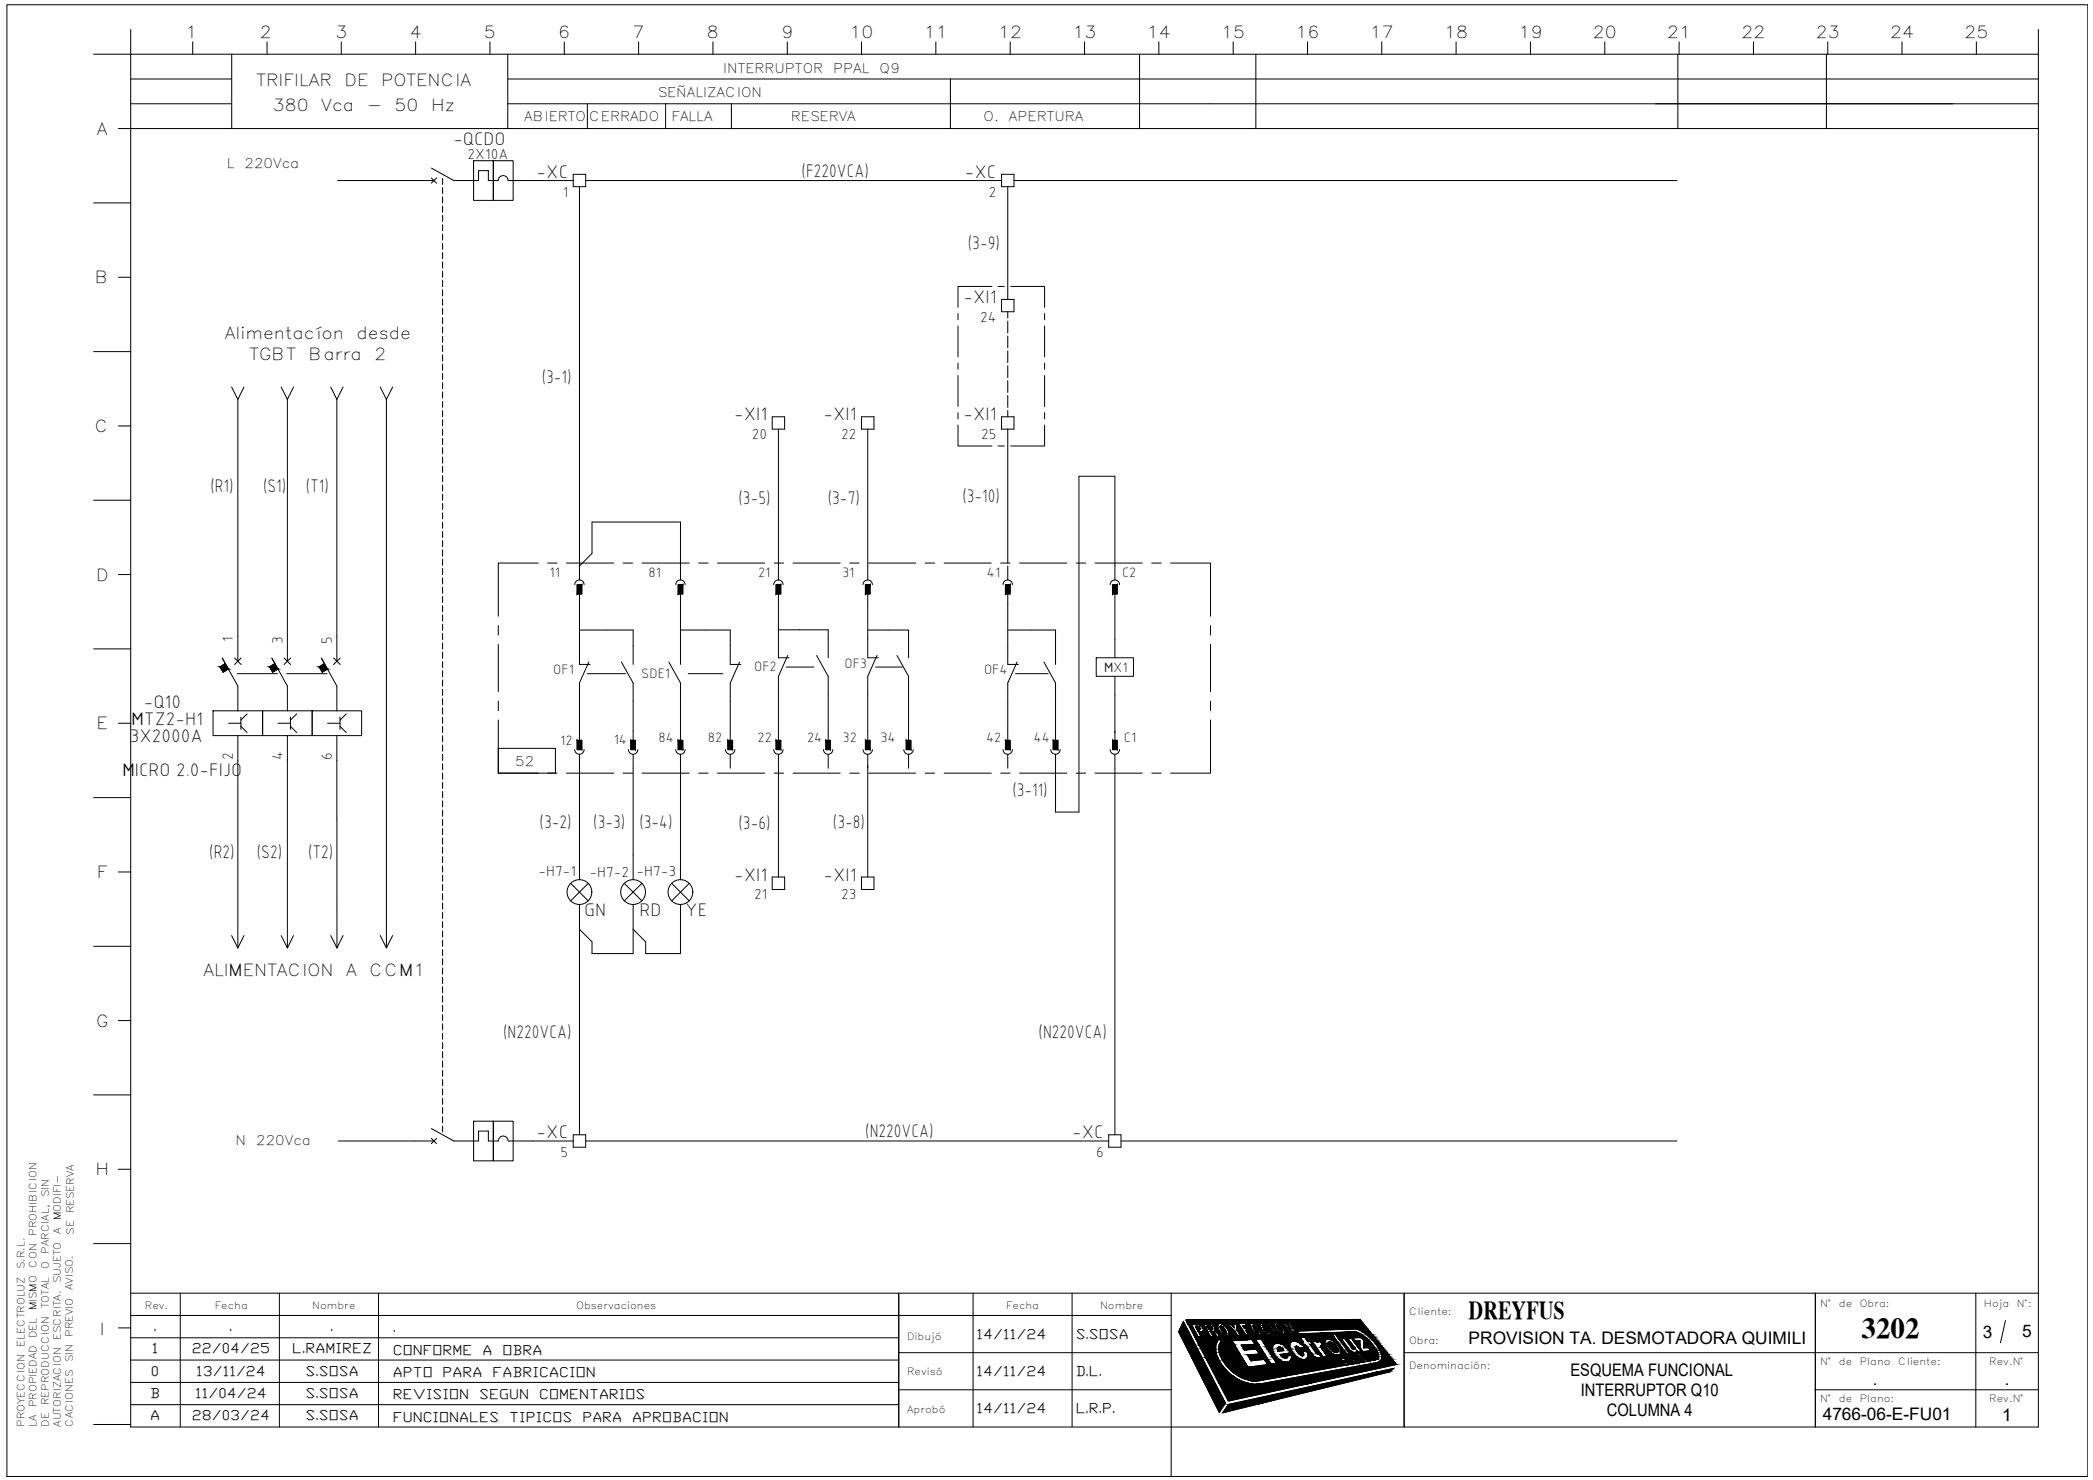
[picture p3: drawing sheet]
<svg xmlns="http://www.w3.org/2000/svg" width="420mm" height="297mm" viewBox="0 0 420 297" stroke-linecap="round" stroke-linejoin="round" font-family="sans-serif">
<defs><g id="words">
<text font-size="5.8" x="373.7" y="268.5">3202</text>
<text font-size="5.1" x="294.8" y="264.7">DREYFUS</text>
<g font-size="3.8">
<text x="91" y="29">-QCDO</text>
<text x="107.7" y="35.7">-XC</text>
<text x="160.9" y="35.5">(F220VCA)</text>
<text x="193.7" y="35.7">-XC</text>
<text x="194.3" y="50">(3-9)</text>
<text x="193.4" y="60.8">-XI1</text>
<text x="108.8" y="76.8">(3-1)</text>
<text x="147.4" y="84.4">-XI1</text>
<text x="165.3" y="84.4">-XI1</text>
<text x="193.4" y="84.4">-XI1</text>
<text x="42.2" y="98.8">(R1)</text>
<text x="52.8" y="98.8">(S1)</text>
<text x="61.4" y="98.8">(T1)</text>
<text x="148.3" y="101.1">(3-5)</text>
<text x="166.2" y="101.1">(3-7)</text>
<text x="193.2" y="100.8">(3-10)</text>
<text x="28.9" y="142">-Q10</text>
<text x="26.1" y="149">3X2000A</text>
<text x="26.4" y="145.5">MTZ2-H1</text>
<text x="24.6" y="155.7">MICRO 2.0-FIJO</text>
<text x="203.2" y="159.8">(3-11)</text>
<text x="108.3" y="166.1">(3-2)</text>
<text x="119.1" y="166.1">(3-3)</text>
<text x="128.4" y="166.1">(3-4)</text>
<text x="148.3" y="166.3">(3-6)</text>
<text x="167.2" y="166.1">(3-8)</text>
<text x="42" y="172.3">(R2)</text>
<text x="51.6" y="172.3">(S2)</text>
<text x="61.8" y="172.3">(T2)</text>
<text x="147.4" y="176.8">-XI1</text>
<text x="165.3" y="176.8">-XI1</text>
<text x="117.3" y="183.7">GN</text>
<text x="128.4" y="183.8">RD</text>
<text x="137.5" y="183.9">YE</text>
<text x="101" y="208.4">(N220VCA)</text>
<text x="208.5" y="208.4">(N220VCA)</text>
<text x="107.7" y="228.5">-XC</text>
<text x="173.7" y="228.3">(N220VCA)</text>
<text x="215.2" y="228.5">-XC</text>
</g>
<g font-size="3.5">
<text x="294.8" y="269.7">PROVISION TA. DESMOTADORA QUIMILI</text>
<text x="398.1" y="268.5">3</text>
<text x="405.9" y="268.4">5</text>
<text x="315.3" y="276.1">ESQUEMA FUNCIONAL</text>
<text x="317.3" y="280.1">INTERRUPTOR Q10</text>
<text x="376" y="277.9">.</text>
<text x="402.4" y="277.9">.</text>
<text x="322.6" y="284.2">COLUMNA 4</text>
<text x="365.9" y="285">4766-06-E-FU01</text>
<text x="401.9" y="285.2">1</text>
</g>
<g font-size="3.3">
<text x="37.2" y="7.6">1</text>
<text x="52.1" y="7.6">2</text>
<text x="67.3" y="7.6">3</text>
<text x="82.2" y="7.6">4</text>
<text x="97.1" y="7.6">5</text>
<text x="112.1" y="7.6">6</text>
<text x="127" y="7.6">7</text>
<text x="141.9" y="7.6">8</text>
<text x="156.8" y="7.6">9</text>
<text x="170.6" y="7.6">10</text>
<text x="185.5" y="7.6">11</text>
<text x="200.4" y="7.6">12</text>
<text x="215.3" y="7.6">13</text>
<text x="230.2" y="7.6">14</text>
<text x="245.1" y="7.6">15</text>
<text x="260.1" y="7.6">16</text>
<text x="275" y="7.6">17</text>
<text x="289.9" y="7.6">18</text>
<text x="304.8" y="7.6">19</text>
<text x="319.8" y="7.6">20</text>
<text x="334.7" y="7.6">21</text>
<text x="349.6" y="7.6">22</text>
<text x="364.5" y="7.6">23</text>
<text x="379.4" y="7.6">24</text>
<text x="394.3" y="7.6">25</text>
<text x="51.5" y="17.4">TRIFILAR</text>
<text x="69.2" y="17.4">DE</text>
<text x="76.5" y="17.4">POTENCIA</text>
<text x="54.8" y="22.3">380</text>
<text x="64.5" y="22.3">Vca</text>
<text x="73.6" y="22.3">-</text>
<text x="79.2" y="22.3">50</text>
<text x="86.5" y="22.3">Hz</text>
<text x="19.5" y="27">A</text>
<text x="19" y="56.9">B</text>
<text x="45.1" y="68">Alimentacíon</text>
<text x="71.6" y="68">desde</text>
<text x="50.1" y="72.2">TGBT</text>
<text x="62" y="72.2">Barra</text>
<text x="75.2" y="72.2">2</text>
<text x="19" y="86.7">C</text>
<text x="19.3" y="116.5">D</text>
<text x="19.4" y="146.4">E</text>
<text x="19.5" y="176.2">F</text>
<text x="40.8" y="195.9">ALIMENTACION</text>
<text x="69.5" y="195.9">A</text>
<text x="74.2" y="195.9">CCM1</text>
<text x="19.3" y="206.1">G</text>
<text x="19.2" y="235.9">H</text>
<text x="20" y="267.9">I</text>
</g>
<g font-size="3.1">
<text x="93.9" y="31.9">2X10A</text>
<text x="113" y="39.5">1</text>
<text x="198.5" y="39.5">2</text>
<text x="196.8" y="64.6">24</text>
<text x="150.9" y="88.1">20</text>
<text x="168.9" y="88.1">22</text>
<text x="197" y="88.1">25</text>
<text x="46.8" y="128.8" transform="rotate(-90 46.8 128.8)">1</text>
<text x="56.7" y="129.3" transform="rotate(-90 56.7 129.3)">3</text>
<text x="66.6" y="129.3" transform="rotate(-90 66.6 129.3)">5</text>
<text x="46.8" y="152.6" transform="rotate(-90 46.8 152.6)">2</text>
<text x="56.7" y="152.6" transform="rotate(-90 56.7 152.6)">4</text>
<text x="66.6" y="152.6" transform="rotate(-90 66.6 152.6)">6</text>
<text x="108.1" y="175.9">-H7-1</text>
<text x="118.4" y="175.9">-H7-2</text>
<text x="127.8" y="175.8">-H7-3</text>
<text x="151.4" y="180.5">21</text>
<text x="168.9" y="180.5">23</text>
<text x="112.5" y="232.2">5</text>
<text x="220" y="232.2">6</text>
</g>
<g font-size="2.9">
<text x="110.3" y="115.8">11</text>
<text x="130.2" y="115.8">81</text>
<text x="152.2" y="115.8">21</text>
<text x="169" y="115.8">31</text>
<text x="198.1" y="115.8">41</text>
<text x="225.2" y="115.8">C2</text>
<text x="111.1" y="135.2">OF1</text>
<text x="128.7" y="136.1">SDE1</text>
<text x="151.4" y="134.6">OF2</text>
<text x="169.5" y="134.2">OF3</text>
<text x="197.5" y="135.2">OF4</text>
<text x="221.6" y="134.8">MX1</text>
<text x="112.5" y="149.5">12</text>
<text x="123.2" y="149.3">14</text>
<text x="132.2" y="148.9">84</text>
<text x="142.1" y="148.9">82</text>
<text x="152.1" y="148.9">22</text>
<text x="162" y="148.9">24</text>
<text x="169.2" y="148.9">32</text>
<text x="176.7" y="148.9">34</text>
<text x="197.9" y="148.9">42</text>
<text x="207.5" y="148.9">44</text>
<text x="225.6" y="148.9">C1</text>
</g>
<g font-size="2.8">
<text x="30.8" y="267.2">.</text>
<text x="46" y="267.2">.</text>
<text x="66.3" y="267.2">.</text>
<text x="78.8" y="267.4">.</text>
<text x="196" y="268.7">14/11/24</text>
<text x="215.9" y="268.7">S.SOSA</text>
<text x="30.5" y="271.6">1</text>
<text x="38.5" y="271.6">22/04/25</text>
<text x="58.6" y="271.6">L.RAMIREZ</text>
<text x="78.8" y="271.9">CONFORME</text>
<text x="96.9" y="271.9">A</text>
<text x="100.9" y="271.9">OBRA</text>
<text x="30.1" y="280.6">B</text>
<text x="30.3" y="276.1">0</text>
<text x="39.2" y="280.6">11/04/24</text>
<text x="39.4" y="276.1">13/11/24</text>
<text x="61.3" y="280.6">S.SOSA</text>
<text x="61.3" y="276.1">S.SOSA</text>
<text x="78.8" y="280.8">REVISION</text>
<text x="78.8" y="276.4">APTO</text>
<text x="88.9" y="276.4">PARA</text>
<text x="96.2" y="280.8">SEGUN</text>
<text x="98.9" y="276.4">FABRICACION</text>
<text x="108.2" y="280.8">COMENTARIOS</text>
<text x="196" y="276.2">14/11/24</text>
<text x="215.9" y="276.2">D.L.</text>
<text x="30.1" y="285.1">A</text>
<text x="38.5" y="285.1">28/03/24</text>
<text x="61.3" y="285.1">S.SOSA</text>
<text x="78.8" y="285.3">FUNCIONALES</text>
<text x="102.2" y="285.3">TIPICOS</text>
<text x="116.9" y="285.3">PARA</text>
<text x="126.9" y="285.3">APROBACION</text>
<text x="196" y="283.7">14/11/24</text>
<text x="215.9" y="283.7">L.R.P.</text>
</g>
<g font-size="2.7">
<text x="145.2" y="14.7">INTERRUPTOR</text>
<text x="167.3" y="14.7">PPAL</text>
<text x="176.6" y="14.7">Q9</text>
<text x="132" y="19.5">SEÑALIZACION</text>
<text x="105.3" y="24.3">ABIERTO</text>
<text x="118.3" y="24.3">CERRADO</text>
<text x="134.8" y="24.2">FALLA</text>
<text x="158.8" y="24.2">RESERVA</text>
<text x="197.5" y="24.2">O.</text>
<text x="202.6" y="24.2">APERTURA</text>
<text x="45.5" y="33.7">L</text>
<text x="49.1" y="33.7">220Vca</text>
<text x="103.4" y="153.7">52</text>
<text x="47.3" y="229.9">N</text>
<text x="51.4" y="229.9">220Vca</text>
</g>
<g font-size="2">
<text x="9.8" y="240.3" transform="rotate(-90 9.8 240.3)">SIN</text>
<text x="12.2" y="244.9" transform="rotate(-90 12.2 244.9)">MODIFI-</text>
<text x="14.9" y="243.5" transform="rotate(-90 14.9 243.5)">RESERVA</text>
<text x="7.3" y="248" transform="rotate(-90 7.3 248)">PROHIBICION</text>
<text x="9.8" y="251.7" transform="rotate(-90 9.8 251.7)">PARCIAL,</text>
<text x="12.2" y="247.7" transform="rotate(-90 12.2 247.7)">A</text>
<text x="14.9" y="247.8" transform="rotate(-90 14.9 247.8)">SE</text>
<text x="4.9" y="254.7" transform="rotate(-90 4.9 254.7)">S.R.L.</text>
<text x="7.3" y="254.4" transform="rotate(-90 7.3 254.4)">CON</text>
<text x="9.8" y="254.8" transform="rotate(-90 9.8 254.8)">O</text>
<text x="12.2" y="257.5" transform="rotate(-90 12.2 257.5)">SUJETO</text>
<text x="7.3" y="263" transform="rotate(-90 7.3 263)">MISMO</text>
<text x="9.8" y="262.6" transform="rotate(-90 9.8 262.6)">TOTAL</text>
<text x="14.6" y="259" transform="rotate(-90 14.6 259)">AVISO.</text>
<text x="29.1" y="262.8">Rev.</text>
<text x="43.1" y="262.7">Fecha</text>
<text x="62.7" y="262.7">Nombre</text>
<text x="115.7" y="262.7">Observaciones</text>
<text x="202" y="262.7">Fecha</text>
<text x="220.8" y="262.7">Nombre</text>
<text x="365.4" y="262.2">N°</text>
<text x="369.2" y="262.2">de</text>
<text x="373.3" y="262.2">Obra:</text>
<text x="398.2" y="262.3">Hoja</text>
<text x="404.9" y="262.3">N°:</text>
<text x="7.3" y="268.5" transform="rotate(-90 7.3 268.5)">DEL</text>
<text x="12.2" y="268.9" transform="rotate(-90 12.2 268.9)">ESCRITA.</text>
<text x="14.6" y="268.3" transform="rotate(-90 14.6 268.3)">PREVIO</text>
<text x="182.1" y="269">Dibujó</text>
<text x="282.9" y="269.7">Obra:</text>
<text x="282.9" y="264">Cliente:</text>
<text x="4.9" y="270.3" transform="rotate(-90 4.9 270.3)">ELECTROLUZ</text>
<text x="14.6" y="273.4" transform="rotate(-90 14.6 273.4)">SIN</text>
<text x="182.1" y="276">Revisó</text>
<text x="282.9" y="274.8">Denominación:</text>
<text x="365.4" y="273.9">N°</text>
<text x="369.2" y="273.9">de</text>
<text x="373.3" y="273.9">Plano</text>
<text x="381" y="273.9">Cliente:</text>
<text x="399.3" y="273.9">Rev.N°</text>
<text x="365.4" y="281.3">N°</text>
<text x="369.2" y="281.3">de</text>
<text x="373.3" y="281.3">Plano:</text>
<text x="399.3" y="281.4">Rev.N°</text>
<text x="4.9" y="286.4" transform="rotate(-90 4.9 286.4)">PROYECCION</text>
<text x="7.3" y="286.4" transform="rotate(-90 7.3 286.4)">LA</text>
<text x="7.3" y="282.4" transform="rotate(-90 7.3 282.4)">PROPIEDAD</text>
<text x="9.8" y="286.4" transform="rotate(-90 9.8 286.4)">DE</text>
<text x="9.8" y="282" transform="rotate(-90 9.8 282)">REPRODUCCION</text>
<text x="12.2" y="286.4" transform="rotate(-90 12.2 286.4)">AUTORIZACION</text>
<text x="14.6" y="286.4" transform="rotate(-90 14.6 286.4)">CACIONES</text>
<text x="182.1" y="283.6">Aprobó</text>
</g>
</g></defs>
<g fill="none" stroke="#000" stroke-width=".2">
<path d="M1.4 1h417.7v295.3h-417.7zM18.8 10.9h390.4M26.2 5.9v280.5h383v-280.5M26.2 15.9h20.3M38.7 8.4v2.5M46.5 10.9v14.9M53.6 8.4v2.5M68.5 8.4v2.5M83.4 8.4v2.5M98.4 8.4v2.5M101.9 10.9v14.9M101.9 15.9h307.3"/>
<path d="M113.3 8.4v2.5M128.2 8.4v2.5M143.1 8.4v2.5M158 8.4v2.5M172.9 8.4v2.5M187.9 8.4v2.5M190.8 15.9v9.9M202.8 8.4v2.5M217.7 8.4v2.5M228.8 10.9v14.9M232.6 8.4v2.5M247.6 8.4v2.5"/>
<path d="M252.1 10.9v14.9M262.5 8.4v2.5M277.4 8.4v2.5M292.3 8.4v2.5M307.2 8.4v2.5M322.1 8.4v2.5M336.8 10.9v14.9M337.1 8.4v2.5M352 8.4v2.5M366.6 10.9v14.9M366.9 8.4v2.5M381.8 8.4v2.5"/>
<path d="M396.7 8.4v2.5M23.8 25.8h385.4M26.2 20.8h20.3M67.8 36.2h19.3M86.6 35.7l1 1.1M86.6 33.7l4.5 2.5h5v-2h1.9v2h2a.98 .98 0 0 1 1-1 .98 .98 0 0 1 1 1M87.6 35.7l-1 1.1M88.9 35.8v1.2M88.9 37.6v1.3M88.9 39.5v1.2M95.1 32.3h3.9v7.9h-3.9zM99 32.3h4v7.9h-4z"/>
<path d="M101.9 20.8h307.3M102 36.2h13.1M115.1 35h2.5v2.5h-2.5zM116.3 37.5v78.9M117.6 36.2h83.5M117.9 20.8v5M133.6 20.8v5M146.8 20.8v5M201.1 35h2.5v2.5h-2.5zM202.3 37.5v22.6M203.6 36.2h133M18.8 40.7h7.4"/>
<path d="M23.8 55.6h2.4M88.9 41.4v1.2M88.9 43.2v1.3M88.9 45.1v1.2M88.9 47v1.2M88.9 48.8v1.3M88.9 50.7v1.2M88.9 52.6v1.2M88.9 54.4v1.3M88.9 56.3v1.2M88.9 58.1v1.3M199.1 57.5h-6.8v4.2"/>
<path d="M200.4 57.5h1.2M202.9 57.5h6.8v4.2M18.8 70.6h7.4M46.5 77.7l1.2 2.5 1.3-2.5M56.4 77.7l1.3 2.5 1.2-2.5M66.4 77.7l1.2 2.5 1.3-2.5M76.3 77.7l1.3 2.5 1.2-2.5M88.9 60v1.3M88.9 61.9v1.2M88.9 63.8v1.2M88.9 65.6v1.2M88.9 67.5v1.2"/>
<path d="M88.9 69.3v1.3M88.9 71.2v1.3M88.9 73.1v1.2M88.9 74.9v1.3M88.9 76.8v1.2M88.9 78.7v1.2M192.3 62.9v1.3M192.3 65.4v6.2M192.3 72.9v1.2M192.3 75.4v6.2M201.1 60.1h2.5v2.5h-2.5zM202.3 62.6v1.3"/>
<path d="M202.3 64.5v2.3M202.3 67.4v2.4M202.3 70.4v2.4M202.3 73.4v2.4M202.3 76.4v2.4M202.3 79.4v2.4M209.7 62.9v1.3M209.7 65.4v6.2M209.7 72.9v1.2M209.7 75.4v6.2M23.8 85.5h2.4M47.7 80.2v52.5"/>
<path d="M57.7 80.2v52.5M67.6 80.2v52.5M77.6 80.2v110M88.9 80.5v1.3M88.9 82.4v1.2M88.9 84.3v1.2M88.9 86.1v1.3M88.9 88v1.2M88.9 89.9v1.2M88.9 91.7v1.3M88.9 93.6v1.2M88.9 95.4v1.3"/>
<path d="M88.9 97.3v1.3M88.9 99.2v1.2M155 83.7h2.5v2.4h-2.5zM156.3 86.1v30.3M172.9 83.7h2.5v2.4h-2.5zM174.2 86.1v30.3M192.3 85.3v4.2h6.8M192.3 82.8v1.3M200.4 89.5h1.2M201.1 83.7h2.5v2.4h-2.5zM202.3 82.4v1.3M202.3 86.1v26.9"/>
<path d="M209.7 85.3v4.2h-6.8M209.7 82.8v1.3M18.8 100.4h7.4M23.8 115.3h2.4M88.9 101v1.3M88.9 102.9v1.3M88.9 104.8v1.2M88.9 106.6v1.3M88.9 108.5v1.2M88.9 110.4v1.2M88.9 112.2v1.3M88.9 114.1v1.2"/>
<path d="M88.9 116v1.2M88.9 117.8v1.3M88.9 119.7v1.2M108 113h-8v10.7M109.9 113h1.9M113.7 113h9.5M115.4 117.3a.94 .94 0 0 1 .9-.9 .94 .94 0 0 1 1 .9M115.9 117.3h.9v1.9h-.9zM116.3 119.2v14.2h2.2M116.3 113.6l2.5-2.5v-6.3h17.8v11.6M125.1 113h1.9M128.9 113h9.5"/>
<path d="M135.7 117.3a.94 .94 0 0 1 .9-.9 .94 .94 0 0 1 .9 .9M136.1 117.3h1v1.9h-1zM136.6 119.2v14.2M140.2 113h1.9M144 113h9.5M155.3 117.3a.94 .94 0 0 1 1-.9 .94 .94 0 0 1 .9 .9M155.4 113h1.9M155.8 117.3h.9v1.9h-.9zM156.3 119.2v12.8h2.1M159.2 113h9.5M170.6 113h1.9M173.2 117.3a.94 .94 0 0 1 1-.9 .94 .94 0 0 1 .9 .9"/>
<path d="M173.7 117.3h1v1.9h-1zM174.2 119.2v12.8h2.1M174.4 113h9.4M185.7 113h1.9M189.5 113h9.5M200.9 113h1.9M201.4 117.3a.94 .94 0 0 1 .9-.9 .94 .94 0 0 1 .9 .9M201.8 117.3h1v1.9h-1zM202.3 113.6v2.8M202.3 119.2v14.2h2.1M204.7 113h9.5M216 113h1.9"/>
<path d="M219.8 113h9.5M222.9 117.3a.94 .94 0 0 1 .9-.9 .94 .94 0 0 1 .9 .9M223.3 117.3h1v1.9h-1zM223.8 116.4v-20.8h-7.2v67.4h-4.7v-11.6M223.8 119.2v1.9M231.2 113h1.9M235 113h8v10.7M18.8 130.2h7.4M45.8 134.3l-1 .6-.6-1.1 1-.6-.6-1.1 3.1 5.6v5M47.1 132.1l1.3 1.3M47.6 135.2h8.1M48.4 132.1l-1.3 1.3"/>
<path d="M55.8 134.3l-1.1 .6-.6-1.1 1.1-.6-.6-1.1 3.1 5.6v5M57 132.1l1.3 1.3M57.5 135.2h8.1M58.3 132.1l-1.3 1.3M65.7 134.3l-1 .6-.6-1.1 1-.6-.6-1.1 3.1 5.6v5M67 132.1l1.3 1.3M68.3 132.1l-1.3 1.3M88.9 121.6v1.2M88.9 123.4v1.3M88.9 125.3v1.2M88.9 127.1v1.3M88.9 129v1.3"/>
<path d="M88.9 130.9v1.2M88.9 132.8v1.2M88.9 134.6v1.2M88.9 136.5v1.2M88.9 138.3v1.3M100 125.6v1.9M100 129.3v9.5M116.3 126.4h10.8v7M117.9 135.2h7.7M118.2 132.9l-1.9 4.2v11.5M124.7 132.9l2.4 4.2v11.5M134.3 132.9l2.3 4.2v11.5"/>
<path d="M136.6 126.4h10v7h2.1M138.2 135.2h6.9M148.5 132.9l-1.9 4.2v11.5M156.3 126.4h10v5.6M157.8 133.9h5.6M158.1 131.6l-1.8 4.1v12.9M163.9 131.6l2.4 4.1v12.9M174.2 126.4h8.2v5.6M175.8 133.9h5.3M176.1 131.6l-1.9 4.1v12.9M180.1 131.6l2.3 4.1v12.9M202.3 126.4h9.6v7"/>
<path d="M203.9 135.2h6.5M204.2 132.9l-1.9 4.2v11.5M209.6 132.9l2.3 4.2v11.5M220.1 132h7.4v3.7h-7.4zM223.8 121.1v10.9M223.8 135.7v12.9M243 125.6v1.9M243 129.3v9.5M23.8 145.2h2.4M42.8 142.7h9.9v4.9h-9.9zM45.9 145.2h2.5M47.7 147.6v42.6"/>
<path d="M48.4 143.9v2.5M48.4 145.8l1.2 1.2M49.6 143.3l-1.2 1.2M52.7 142.7h10v4.9h-10zM55.8 145.2h2.5M57.7 147.6v42.6M58.3 143.9v2.5M58.3 145.8l1.3 1.2M59.6 143.3l-1.3 1.2M62.7 142.7h9.9v4.9h-9.9zM65.8 145.2h2.5M67.6 147.6v42.7"/>
<path d="M68.3 143.9v2.5M68.3 145.8l1.2 1.2M69.5 143.3l-1.2 1.2M88.9 140.2v1.3M88.9 142.1v1.2M88.9 143.9v1.3M88.9 145.8v1.2M88.9 147.7v1.2M88.9 149.5v1.3M88.9 151.4v1.2M88.9 153.3v1.2M88.9 155.1v1.3"/>
<path d="M88.9 157v1.2M88.9 158.9v1.2M100 150.2h11.5v5h-11.5zM100 140.7v1.9M100 144.5v10.7M100 155.2h8M109.9 155.2h1.9M113.7 155.2h9.5M115.4 150.4a.94 .94 0 0 0 .9 1 .94 .94 0 0 0 1-1M115.9 148.6h.9v1.9h-.9zM116.3 151.4v25.2M125.1 155.2h1.9"/>
<path d="M126.1 150.4a.94 .94 0 0 0 1 1 .94 .94 0 0 0 .9-1M126.6 148.6h1v1.9h-1zM127.1 151.4v25.2M128.9 155.2h9.5M135.7 150.4a.94 .94 0 0 0 .9 1 .94 .94 0 0 0 .9-1M136.1 148.6h1v1.9h-1zM136.6 151.4v25.2M140.2 155.2h1.9M144 155.2h9.5M145.6 150.4a.94 .94 0 0 0 1 1 .94 .94 0 0 0 .9-1M146.1 148.6h1v1.9h-1zM146.6 151.4v2.8"/>
<path d="M155.3 150.4a.94 .94 0 0 0 1 1 .94 .94 0 0 0 .9-1M155.4 155.2h1.9M155.8 148.6h.9v1.9h-.9zM156.3 151.4v24.6M159.2 155.2h9.5M165.3 150.4a.94 .94 0 0 0 .9 1 .94 .94 0 0 0 1-1M165.8 148.6h.9v1.9h-.9zM166.3 151.4v2.8M170.6 155.2h1.9M173.2 150.4a.94 .94 0 0 0 1 1 .94 .94 0 0 0 .9-1M173.7 148.6h1v1.9h-1zM174.2 151.4v24.6"/>
<path d="M174.4 155.2h9.4M181.4 150.4a.94 .94 0 0 0 1 1 .94 .94 0 0 0 .9-1M181.9 148.6h1v1.9h-1zM182.4 151.4v2.8M185.7 155.2h1.9M189.5 155.2h9.5M200.9 155.2h1.9M201.4 150.4a.94 .94 0 0 0 .9 1 .94 .94 0 0 0 .9-1M201.8 148.6h1v1.9h-1zM202.3 151.4v2.8M204.7 155.2h9.5M210.9 150.4a.94 .94 0 0 0 1 1 .94 .94 0 0 0 .9-1"/>
<path d="M211.4 148.6h1v1.9h-1zM216 155.2h1.9M219.8 155.2h9.5M222.9 150.4a.94 .94 0 0 0 .9 1 .94 .94 0 0 0 .9-1M223.3 148.6h1v1.9h-1zM223.8 151.4v76.4M231.2 155.2h1.9M243 144.5v10.7h-8M243 140.7v1.9M18.8 160.1h7.4M23.8 175h2.4M88.9 160.7v1.3"/>
<path d="M88.9 162.6v1.2M88.9 164.4v1.3M88.9 166.3v1.3M88.9 168.2v1.2M88.9 170.1v1.2M88.9 171.9v1.2M88.9 173.8v1.2M88.9 175.6v1.3M88.9 177.5v1.3M88.9 179.4v1.2M114.6 177.3l3.5 3.5M118.1 177.3l-3.5 3.5"/>
<path d="M125.3 177.3l3.6 3.5M128.9 177.3l-3.6 3.5M134.8 177.3l3.6 3.5M138.4 177.3l-3.6 3.5M155 176h2.5v2.5h-2.5zM172.9 176h2.5v2.5h-2.5zM18.8 189.9h7.4M46.5 187.8l1.2 2.5 1.3-2.5M56.4 187.8l1.3 2.5 1.2-2.5M66.4 187.8l1.2 2.5 1.3-2.5M76.3 187.8l1.3 2.5 1.2-2.5M88.9 181.2v1.3"/>
<path d="M88.9 183.1v1.2M88.9 185v1.2M88.9 186.8v1.3M88.9 188.7v1.2M88.9 190.6v1.2M88.9 192.4v1.3M88.9 194.3v1.2M88.9 196.2v1.2M88.9 198v1.3M88.9 199.9v1.2M116.3 181.5v46.3M127.1 181.5v9.9h-8.3v-2.4l-2.5-2.5"/>
<path d="M136.6 181.5v9.9h-7v-2.4l-2.5-2.5M18.8 219.8h7.4M23.8 204.8h2.4M88.9 201.7v1.3M88.9 203.6v1.3M88.9 205.5v1.2M88.9 207.3v1.3M88.9 209.2v1.3M88.9 211.1v1.2M88.9 212.9v1.3M88.9 214.8v1.2M88.9 216.7v1.2"/>
<path d="M88.9 218.5v1.3M23.8 234.7h2.4M67.9 229h19.2M86.6 228.5l1 1M86.6 226.5l4.5 2.5h5v-2h1.9v2h2a.98 .98 0 0 1 1-1 .98 .98 0 0 1 1 1M87.6 228.5l-1 1M88.9 220.4v1.2M88.9 222.3v1.2M88.9 224.1v1.3M88.9 226v1.2M95.1 225h3.9v8h-3.9zM99 225h4v8h-4z"/>
<path d="M102 229h13.1M115.1 227.8h2.5v2.5h-2.5zM117.6 229h105M222.6 227.8h2.4v2.5h-2.4zM225 229h111.6M18.8 249.6h7.4M26.2 259.5h383M36.2 259.5v26.9M56.1 259.5v26.9M76 259.5v26.9M180.4 259.5v26.9M195.3 259.5v26.9"/>
<path d="M215.2 259.5v26.9M235.1 259.5v36.8M281.9 259.5v26.9M364.4 259.5v26.9M396.6 259.5v26.9M23.8 266.5h2.4M26.2 264h208.9M26.2 277.5h154.2M26.2 273h154.2M26.2 268.5h154.2M180.4 271.5h54.7M180.4 278.9h54.7"/>
<path d="M237.6 265.2l8.4 16.4-1.2 1.9-8.2-16.2zM238.1 264.9l34.9-.1 7.3 9.1-33.7 7.3zM239.2 265.8h1.4a.9 .9 0 0 1 .7 1.5h-.7l.5 1h-.6zM240 266.2h.4a.46 .46 0 0 1 .3 .7h-.3zM242.8 266.1l.4 .2M242.8 266.1h-.5l.5 .8h.3M243.2 266.3l.1 .3-.2 .2M243.8 267l.5 .4 .5 .8h-.5l-.7-.9-.6-.1 .6 1.1h-.5l-1.5-2.5h1.5l.3 .2a.94 .94 0 0 1 .4 1M244.6 265.7a1.96 1.96 0 0 1 2.1 1.9 .56 .56 0 0 1-.3 .6 .56 .56 0 0 1-.7-.1 1.94 1.94 0 0 1-1.1-2.4zM245 266.2a1.35 1.35 0 0 1 1.2 1.2v.3a.74 .74 0 0 1-.9-.6l-.3-.6zM246.3 265.7h.6l.8 .8-.1-.8h.6l.1 1.2 .7 1.1h-.6l-.5-.9zM247.3 269.1l4-.3 .6 1-2.7 .2 .6 1 2.4-.2 .6 1-2.4 .1 .7 1.2 2.7-.3 .7 1.1-4 .5z"/>
<path d="M248.6 265.6h1.4l.3 .4h-.9l.4 .6h.7l.2 .3-.6 .1 .3 .5h.9l.2 .5h-1.3zM251.7 277.2h.1M252 268.8l1.2-.1 3.1 4.9-1.1 .2zM252.3 266.1l.1 .2h-.3l-.5-.3a1.35 1.35 0 0 0 .7 1.4l.3 .1v-.4h.4M252.4 266.1a.9 .9 0 0 0-1.3-.4 2.35 2.35 0 0 0 1.7 2.2l.3-.2-.1-.6M254.3 266l.1 .2M254.3 266a.9 .9 0 0 0-1.3-.4 2.4 2.4 0 0 0 1.8 2.3l.2-.3-.1-.5M254.4 266.2l-.4 .1-.5-.4a1.56 1.56 0 0 0 1.1 1.5l-.1-.4h.4M254.5 265.6h.4l1.4 2.1h-.4zM255.8 269.8a2.51 2.51 0 0 1 3.1 1.4l.2 .4-2.1 .2a1.26 1.26 0 0 0 1.3 .7l.1-.4 .8-.1a1.11 1.11 0 0 1-.4 1.3 1.11 1.11 0 0 1-1.3 0 3 3 0 0 1-2-3.1zM256 265.5a1.78 1.78 0 0 1 1.8 2.1 1.58 1.58 0 0 1-1.8-1.3l-.1-.4zM256.3 265.9a1.25 1.25 0 0 1 1.1 1.1l.1 .3a.42 .42 0 0 1-.6-.3l-.4-.6z"/>
<path d="M256.5 270.5a.84 .84 0 0 1 1.2 .6l-1.1 .1zM257.5 265.6l.4-.1 1.3 1.1-.7-1 .3-.1 1.4 2h-.4l-1.3-1.1 .8 1.2h-.4zM259.2 269.3a2.27 2.27 0 0 1 2.8 1.2l-1 .1a.57 .57 0 0 0-1-.2l.4 .9a1.3 1.3 0 0 0 1.2 .8l.1-.4-.2-.5 .9-.1a1.02 1.02 0 0 1 .1 1.3 1.02 1.02 0 0 1-1.1 .4 3.3 3.3 0 0 1-2.5-3zM263.5 271.9a1.26 1.26 0 0 0 1.3 .6M264.2 271.5l.4 .2M264.2 271.5l-1.2-1.6 .4-.1-.4-.6-.5 .1-.6-.9-.9 .1 .7 .8-.4 .1 .4 .6 .4-.1 1.5 2.1M264.6 271.8l.2-.1 .5 .7-.6 .1M264.9 269h-.3l-.2 .4M264.9 269l.7 1h-.3l-.2 .4 1.3 1.8-.8 .1-2.3-3.1 .9-.1 .2 .3M266.1 268.9a1.73 1.73 0 0 1 2.1 .7 2.04 2.04 0 0 1 .9 2.2 1.52 1.52 0 0 1-2.1-.5 2.33 2.33 0 0 1-1-2.2zM266.6 269.7l-.1-.1 .2-.2 .2-.1 .8 .3v.2l.2-.1v.2h.1v.1h.2l-.1 .2 .3 .1 .2 .9-.4 .2-.6-.2v-.1h-.2v-.1l-.4-.3v-.1h-.2l.1-.2-.3-.2 .1-.1-.2-.3 .1-.1M267.4 267.8h.6l2.9 3.8-.6 .1z"/>
<path d="M268.8 272.1l.3-.2 .5 .2 .3 .3-.3 .1-.3-.2-.1 .1 .9 .4 .6 .6v.3a.56 .56 0 0 1-.9 0l-.4-.5 .4-.1 .4 .4a.86 .86 0 0 0-.9-.5l-.6-.7zM269.3 268.7l.7-.1 1.4 2 .4 .2h.2v-.3l-1.4-1.9h.7l2 2.7-.7 .1-.2-.4-.1 .5a1.4 1.4 0 0 1-1.4-.6zM269.3 272h.1M270.7 273.5l.3-.1 .3 .3h-.3zM271.6 268.5l1.7-.1 .4 .6 .1 1.5 .9-.1 .5 .7-1.6 .2-.5-.8-.1-1.4h-1zM271.6 272h-.5l.4 .6 .3-.2-.2-.4M272 266.7a8.2 8.2 0 0 1 5.3 5.2 1.22 1.22 0 0 1-.9 1.6l-23 4.2a8.4 8.4 0 0 1-8.3-4.1 4.3 4.3 0 0 1-.5-4.8l.6 .2a3.7 3.7 0 0 0 .4 4.2 8.4 8.4 0 0 0 6.1 4M272 272.8l.6 .7 .4-.1-.6-.8h-.3l.1-.3a.9 .9 0 0 0-1.4-.5v.2l1.2 1.6 .3-.1-.5-.7h.2M272 266.7l-11.6 .5 .3 .5 11.2-.4a7.5 7.5 0 0 1 4.9 5l-.1 .2-.3 .3M272.4 271.5h.4l1.2 1.4 .4-.1 .3 .3-.9 .2zM272.9 273.1h.2l.3 .2-.3 .1zM274.5 272.8h.3l.2 .3h-.2z"/>
<path d="M276.4 272.8l-23.5 4.3-1.2 .1M281.9 271.5h127.2M364.3 278.9h44.8M402.6 265l-1 4.5M18.8 285.9h7.4M26.2 281.9h154.2M246.6 281.9l33.2-7.3-.8 .7-33.6 8.2z"/>
<circle cx="116.3" cy="179" r="2.49"/>
<circle cx="127.1" cy="179" r="2.49"/>
<circle cx="136.6" cy="179" r="2.49"/>
</g>
<g fill="#000" stroke="#000" stroke-width=".2">
<path d="M44.2 133.8h1.4l.2 .5zM44.2 133.8l1-.6 .4 .6zM54.1 133.8h1.4l.3 .5zM54.1 133.8l1.1-.6 .3 .6zM64.1 133.8h1.4l.2 .5zM64.1 133.8l1-.6 .4 .6zM237.6 265.2l1 2.1h-2zM243.2 265.8h1.3zM244.8 277.8h17.4l-15.6 3.4zM249.8 270.9h.2zM250.4 267.5h.8zM251.6 266h.1z"/>
<path d="M253.5 265.9h.1zM254.4 267.5h.2zM254.8 267.9h12.7zM256.4 265.8h.1zM257.3 267.3l.1 .1zM257.3 267.3h.1zM261.3 272.1h.3zM261.9 269.9h.2zM262.5 269.2h.3zM264.6 271.7h.2zM267.1 270.8h.1zM267 269.4h.2z"/>
<path d="M267.3 271h.1zM267.2 269.5h.2zM267.4 269.6h.2zM267.4 271.1h.2zM267.6 269.6h.1zM267.6 271.2h.2zM267.7 269.8l.2-.1zM267.8 271.3h.1zM267.9 271.3h.2zM267.9 269.9h.1zM268.1 271.3l.1 .1zM268.1 271.3h.2l-.1 .1z"/>
<path d="M270.4 271.7h.5zM270.7 273.4h.3zM271.5 272.5h.2zM271.7 270.8h.3zM272.6 269.1h.4zM238.1 264.9l34.9-.1 .1 .1zM273.8 270.4h.9l-.9 .1zM273.8 270.4v.1zM273.9 272.8h.5zM276.6 275.3l3.2-.7-.8 .7zM244 281.9h1.8l-1 1.6zM246.6 281.9h5.7l-6.6 1.6z"/>
<path d="M116.8 117.3v1.9h-.9zM115.9 117.3v1.9l.9-1.9z"/>
<path d="M137.1 117.3v1.9h-1zM136.1 117.3v1.9l1-1.9z"/>
<path d="M156.7 117.3v1.9h-.9zM155.8 117.3v1.9l.9-1.9z"/>
<path d="M174.7 117.3v1.9h-1zM173.7 117.3v1.9l1-1.9z"/>
<path d="M202.8 117.3v1.9h-1zM201.8 117.3v1.9l1-1.9z"/>
<path d="M224.3 117.3v1.9h-1zM223.3 117.3v1.9l1-1.9z"/>
<path d="M44.2 133.8l.2 .5h1.4zM44.4 134.3h1.4l-1 .6z"/>
<path d="M54.1 133.8l.3 .5h1.4zM54.4 134.3h1.4l-1.1 .6z"/>
<path d="M64.1 133.8l.2 .5h1.4zM64.3 134.3h1.4l-1 .6z"/>
<path d="M115.9 148.6l.9 1.9v-1.9zM115.9 148.6l.9 1.9h-.9z"/>
<path d="M126.6 148.6l1 1.9v-1.9zM126.6 148.6l1 1.9h-1z"/>
<path d="M136.1 148.6l1 1.9v-1.9zM136.1 148.6l1 1.9h-1z"/>
<path d="M146.1 148.6l1 1.9v-1.9zM146.1 148.6l1 1.9h-1z"/>
<path d="M155.8 148.6l.9 1.9v-1.9zM155.8 148.6l.9 1.9h-.9z"/>
<path d="M165.8 148.6l.9 1.9v-1.9zM165.8 148.6l.9 1.9h-.9z"/>
<path d="M173.7 148.6l1 1.9v-1.9zM173.7 148.6l1 1.9h-1z"/>
<path d="M181.9 148.6l1 1.9v-1.9zM181.9 148.6l1 1.9h-1z"/>
<path d="M201.8 148.6l1 1.9v-1.9zM201.8 148.6l1 1.9h-1z"/>
<path d="M211.4 148.6l1 1.9v-1.9zM211.4 148.6l1 1.9h-1z"/>
<path d="M223.3 148.6l1 1.9v-1.9zM223.3 148.6l1 1.9h-1z"/>
<path d="M236.6 267.3l9.4 14.3-7.4-14.3zM236.6 267.3l9.4 14.3h-2.2z"/>
<path d="M238.5 265.8l2 2.5-1.3-2.5zM238.5 265.8l2 2.5h-.6z"/>
<path d="M240 266.2h.6zM240 266.2h.6z"/>
<path d="M240 266.2h.6zM240 266.2h.6z"/>
<path d="M240 266.2l.7 .1zM240 266.2l.7 .1z"/>
<path d="M240 266.3h.7zM240 266.3h.7z"/>
<path d="M240.1 266.3l.6 .1zM240.1 266.3l.6 .1z"/>
<path d="M240.1 266.4l.7 .1zM240.1 266.4l.7 .1z"/>
<path d="M240.1 266.5h.7zM240.1 266.5h.7z"/>
<path d="M240.4 266.9h.4zM240.4 266.9h.3z"/>
<path d="M240.1 266.5l.7 .1zM240.1 266.5l.7 .1z"/>
<path d="M240.2 266.6h.7zM240.2 266.6h.7z"/>
<path d="M240.3 266.9h.5zM240.3 266.9h.5z"/>
<path d="M240.2 266.6l.7 .1zM240.2 266.6l.7 .1z"/>
<path d="M240.3 266.7l.6 .1zM240.3 266.7l.6 .1z"/>
<path d="M240.3 266.8h.6zM240.3 266.8h.6z"/>
<path d="M240.3 266.8h.6zM240.3 266.8l.5 .1z"/>
<path d="M238.5 265.8h3.1zM238.5 265.8h4.4z"/>
<path d="M238.5 265.8h3.1zM238.5 265.8h3.1z"/>
<path d="M240.6 265.8l1.1 .1zM240.6 265.8l1.1 .1z"/>
<path d="M240.6 265.9h1.1zM240.6 265.9h1.1z"/>
<path d="M240.7 265.9h1zM240.7 265.9h1z"/>
<path d="M240.9 265.9l.8 .1zM240.9 265.9l.8 .1z"/>
<path d="M241 266h.8zM241 266h.8z"/>
<path d="M241.1 266l.7 .1zM241.1 266l.7 .1z"/>
<path d="M241.2 266.1l.7 .1zM241.2 266.1l.7 .1z"/>
<path d="M241.3 266.2l.6 .2v-.2zM241.3 266.2l.6 .2h-.5z"/>
<path d="M241.4 266.4l.6 .1-.1-.1zM241.4 266.4l.6 .1h-.5z"/>
<path d="M241.5 266.5l.6 .1zM241.5 266.5l.6 .1z"/>
<path d="M241.5 266.6l.6 .1v-.1zM241.5 266.6l.6 .1h-.5z"/>
<path d="M241.6 266.7l.6 .1zM241.6 266.7l.6 .1h-.6z"/>
<path d="M241.6 266.8l.7 .2-.1-.2zM241.6 266.8l.7 .2h-.7z"/>
<path d="M241.6 267l.8 .1zM241.6 267l.8 .1h-.9z"/>
<path d="M241.5 267.1l.9 .1v-.1zM241.5 267.1l.9 .1h-1z"/>
<path d="M241.4 267.2l1.1 .1zM241.3 267.3h1.2z"/>
<path d="M241.3 267.3h1.2zM241.2 267.3h1.3z"/>
<path d="M240.6 267.3l2.5 1-.6-1zM240.6 267.3l2.5 1h-2z"/>
<path d="M242.3 266.1h.6zM242.3 266.1h.6z"/>
<path d="M242.3 266.1h.7zM242.3 266.1h.7z"/>
<path d="M242.4 266.1l.6 .1zM242.4 266.1l.6 .1z"/>
<path d="M242.4 266.2h.7zM242.4 266.2h.7z"/>
<path d="M238.5 265.8h4.6zM238.5 265.8h4.4z"/>
<path d="M242.4 266.2l.8 .1zM242.4 266.2l.8 .1z"/>
<path d="M242.4 266.3h.8zM242.4 266.3h.8z"/>
<path d="M242.8 266.8h.4zM242.8 266.8h.4z"/>
<path d="M242.8 266.8h.4zM242.8 266.8l.3 .1z"/>
<path d="M242.5 266.3l.8 .2-.1-.2zM242.5 266.3l.8 .2h-.7z"/>
<path d="M242.7 266.8h.5zM242.7 266.8h.5z"/>
<path d="M242.7 266.8h.6zM242.7 266.8h.5z"/>
<path d="M242.6 266.5l.7 .1zM242.6 266.5l.7 .1z"/>
<path d="M242.7 266.8h.6zM242.7 266.8h.6z"/>
<path d="M242.6 266.6h.7zM242.6 266.6h.7z"/>
<path d="M242.7 266.7h.6zM242.7 266.7h.6z"/>
<path d="M242.7 266.7h.6zM242.7 266.7l.6 .1z"/>
<path d="M242.6 266.6h.7zM242.6 266.6h.7z"/>
<path d="M242.6 266.6h.7zM242.6 266.6l.7 .1z"/>
<path d="M243 267.2h.5zM243 267.2h.5z"/>
<path d="M243 267.2h.6zM243 267.2h.6z"/>
<path d="M243 267.2l.6 .1zM243 267.2l.6 .1z"/>
<path d="M243 267.3h.7zM243 267.3h.7z"/>
<path d="M243 267.3l.7 .1zM243 267.3l.7 .1z"/>
<path d="M243.1 267.4l1.2 .8-.6-.8zM243.1 267.4l1.2 .8h-.7z"/>
<path d="M243.8 266.4h.7zM243.8 266.4h.7z"/>
<path d="M244 267.1h.7zM244 267.1h.7z"/>
<path d="M241.1 270.7l3 .7-.1-.7zM241.1 270.7l3 .7h-2.6z"/>
<path d="M240.7 270l3.3 .7 .1-.7zM240.7 270l3.3 .7h-2.9z"/>
<path d="M241.5 271.4l2.8 .6-.2-.6zM241.5 271.4l2.8 .6h-2.5z"/>
<path d="M240.5 269.6l3.6 .4 .1-.4zM240.5 269.6l3.6 .4h-3.4z"/>
<path d="M241.8 272l2.7 .5-.2-.5zM241.8 272l2.7 .5h-2.5z"/>
<path d="M243.6 268.2h.7zM243.6 268.2h.7z"/>
<path d="M243.5 266l.9 .1v-.1zM243.5 266l.9 .1z"/>
<path d="M243.6 266.1l.8 .1zM243.6 266.1l.8 .1z"/>
<path d="M243.7 266.2l.7 .1zM243.7 266.2l.7 .1z"/>
<path d="M243.7 266.3l.8 .1-.1-.1zM243.7 266.3l.8 .1h-.7z"/>
<path d="M243.4 266h1.1zM243.4 266h1.1z"/>
<path d="M243.5 266h1zM243.5 266h.9z"/>
<path d="M243.8 266.4l.7 .1v-.1zM243.8 266.4l.7 .1h-.7z"/>
<path d="M243.3 265.9h1.2zM243.3 265.9l1.2 .1z"/>
<path d="M243.8 266.5l.7 .1v-.1zM243.8 266.5l.7 .1h-.6z"/>
<path d="M242 272.5l2.8 .6-.3-.6zM242 272.5l2.8 .6h-2.5z"/>
<path d="M243.2 265.8h1.3zM243.2 265.8l1.3 .1z"/>
<path d="M243.9 266.6l.6 .1zM243.9 266.6l.6 .1z"/>
<path d="M243.1 265.8h1.4zM243.1 265.8h1.4z"/>
<path d="M243.1 265.8h1.4zM243.1 265.8h1.4zM243.2 265.8h1.3z"/>
<path d="M243.9 266.7l.7 .1zM243.9 266.7l.7 .1h-.7z"/>
<path d="M243.9 266.8h.7zM243.9 266.8h.7z"/>
<path d="M238.5 265.7h6.1zM238.5 265.7l6 .1z"/>
<path d="M243.9 266.8l.7 .1zM243.9 266.8l.7 .1z"/>
<path d="M243.9 266.9l.8 .1zM243.9 266.9l.8 .1h-.9z"/>
<path d="M240.1 268.8l4.1 .8 .4-.8zM240.1 268.8l4.1 .8h-3.7z"/>
<path d="M243.8 267l.9 .1zM243.8 267l.9 .1z"/>
<path d="M238.4 265.6h6.3zM238.4 265.6l6.2 .1z"/>
<path d="M244 267.1l.8 .1-.1-.1zM244 267.1l.8 .1h-.6z"/>
<path d="M242.3 273.1l2.8 .5-.3-.5zM242.3 273.1l2.8 .5h-2.5z"/>
<path d="M244.2 267.2l.7 .1zM244.2 267.2l.7 .1z"/>
<path d="M244.8 268.2h1.3zM244.8 268.2h1.3z"/>
<path d="M238.4 265.6h6.5zM238.4 265.6h6.3z"/>
<path d="M244.3 267.3l.7 .1zM244.3 267.3l.7 .1z"/>
<path d="M244.3 267.4l.8 .2-.1-.2zM244.3 267.4l.8 .2h-.7z"/>
<path d="M242.6 273.6l2.8 .5-.3-.5zM242.6 273.6l2.8 .5h-2.5z"/>
<path d="M245 266.1h.1zM245 266.1h.1z"/>
<path d="M244.4 267.6l.9 .2-.2-.2zM244.4 267.6l.9 .2h-.7z"/>
<path d="M245 266.1h.2zM245 266.1h.2z"/>
<path d="M245 266.1h.2zM245 266.1h.2z"/>
<path d="M245 266.1l.3 .1zM245 266.1l.3 .1z"/>
<path d="M245 266.2h.4zM245 266.2h.4z"/>
<path d="M244.6 267.8l.9 .1-.2-.1zM244.6 267.8l.9 .1h-.8z"/>
<path d="M244.9 266.2l.5 .1zM244.9 266.2l.5 .1z"/>
<path d="M244.9 266.3h.6zM244.9 266.3h.6z"/>
<path d="M242.9 274.1l2.9 .5-.4-.5zM242.9 274.1l2.9 .5h-2.7z"/>
<path d="M244.9 266.3l.6 .1zM244.9 266.3l.6 .1z"/>
<path d="M244.9 266.4h.7zM244.9 266.4h.7z"/>
<path d="M244.7 267.9l1 .2-.2-.2zM244.7 267.9l1 .2h-1z"/>
<path d="M245 266.4l.6 .1zM245 266.4l.6 .1z"/>
<path d="M245 266.5l.7 .1zM245 266.5l.7 .1z"/>
<path d="M245 266.6h.8zM245 266.6h.8z"/>
<path d="M244.7 268.1l1.2 .1zM244.7 268.1l1.2 .1z"/>
<path d="M245 266.6l.8 .1zM245 266.6l.8 .1z"/>
<path d="M243.1 274.6l3.1 .4-.4-.4zM243.1 274.6l3.1 .4h-2.9z"/>
<path d="M245.1 266.7l.8 .1zM245.1 266.7l.8 .1z"/>
<path d="M245.1 266.8l.8 .1zM245.1 266.8l.8 .1z"/>
<path d="M245.1 266.9l.9 .1zM245.1 266.9l.9 .1z"/>
<path d="M244.8 268.2h1.3zM244.8 268.2h1.3z"/>
<path d="M245.2 267l.8 .1zM245.2 267l.8 .1z"/>
<path d="M245.2 267.1h.9zM245.2 267.1h.9z"/>
<path d="M245.3 267.1l.8 .1zM245.3 267.1l.8 .1z"/>
<path d="M245.3 267.2l.8 .1zM245.3 267.2l.8 .1z"/>
<path d="M245.4 267.3l.8 .1zM245.4 267.3l.8 .1z"/>
<path d="M245.5 267.4h.7zM245.5 267.4h.7z"/>
<path d="M246 267.8h.2zM246 267.8h.1z"/>
<path d="M245.5 267.4l.7 .1zM245.5 267.4l.7 .1z"/>
<path d="M245.9 267.8h.3zM245.9 267.8h.3z"/>
<path d="M245.6 267.5l.6 .1zM245.6 267.5l.6 .1z"/>
<path d="M245.6 267.6l.6 .1zM245.6 267.6l.6 .1z"/>
<path d="M245.8 267.7h.4zM245.8 267.7h.4z"/>
<path d="M245.8 267.7l.4 .1zM245.8 267.7l.4 .1z"/>
<path d="M245.9 267.8h.3zM245.9 267.8h.3z"/>
<path d="M243.3 275l3.3 .5-.4-.5zM243.3 275l3.3 .5h-3z"/>
<path d="M245.7 267.7h.5zM245.7 267.7h.5z"/>
<path d="M245.3 265.7l1.1 .1zM245.3 265.7l1.1 .1z"/>
<path d="M245.5 265.8l1.1 .2-.2-.2zM245.5 265.8l1.1 .2h-.9z"/>
<path d="M246.6 268h1.8zM246.6 268h1.8z"/>
<path d="M245.7 266l1.1 .2-.2-.2zM245.7 266l1.1 .2h-.9z"/>
<path d="M243.6 275.5l3.5 .4-.5-.4zM243.6 275.5l3.5 .4h-3.3z"/>
<path d="M245.3 265.7h1.5zM245.3 265.7h1.6z"/>
<path d="M245.3 265.7h1.5zM245.3 265.7h1z"/>
<path d="M245.9 266.2l1.2 .2-.3-.2zM245.9 266.2l1.2 .2h-1z"/>
<path d="M246.1 266.4l1.2 .2-.2-.2zM246.1 266.4l1.2 .2h-1z"/>
<path d="M243.8 275.9l3.9 .3-.6-.3zM243.8 275.9l3.9 .3h-3.7z"/>
<path d="M246.3 266.6l1.3 .2-.3-.2zM246.3 266.6l1.3 .2h-1.1z"/>
<path d="M245.1 269.1l2.6 .7-.4-.7zM245.1 269.1l2.6 .7h-2.9z"/>
<path d="M246.5 266.8l1.3 .3-.2-.3zM246.5 266.8l1.3 .3h-1.2z"/>
<path d="M245.2 265.7h2.4zM245.2 265.7h2.4z"/>
<path d="M246.9 265.7l.8 .8-.1-.8zM246.9 265.7l.8 .8z"/>
<path d="M244 276.2l4.3 .5-.6-.5zM244 276.2l4.3 .5h-4.1z"/>
<path d="M244.8 269.8l3.1 .3-.2-.3zM244.8 269.8l3.1 .3h-3.2z"/>
<path d="M246.6 267.1h1.3zM246.6 267.1h1.3z"/>
<path d="M246.6 267.1l1.4 .2-.1-.2zM246.6 267.1l1.4 .2h-1.4z"/>
<path d="M244.7 270.1l3.6 .6-.4-.6zM244.7 270.1l3.6 .6h-3.7z"/>
<path d="M246.6 267.3l1.5 .3-.1-.3zM246.6 267.3l1.5 .3h-1.4z"/>
<path d="M245.2 265.7h2.8zM245.2 265.7h2.4z"/>
<path d="M246.7 267.6l1.5 .2-.1-.2zM246.7 267.6l1.5 .2h-1.5z"/>
<path d="M248.2 265.7h.4zM248.2 265.7h.4z"/>
<path d="M245.1 265.7h3.1zM245.1 265.7h2.9z"/>
<path d="M246.7 267.8l1.6 .1-.1-.1zM246.7 267.8l1.6 .1h-1.7z"/>
<path d="M244.2 276.7l4.7 .3-.6-.3zM244.2 276.7l4.7 .3h-4.5z"/>
<path d="M244.6 270.7l4.1 .6-.4-.6zM244.6 270.7l4.1 .6h-4z"/>
<path d="M246.6 267.9l1.8 .1-.1-.1zM246.6 267.9l1.8 .1h-1.8z"/>
<path d="M245.1 265.6h3.5zM245.1 265.6h3.5z"/>
<path d="M245.1 265.6l3.5 .1zM245.1 265.6l3.5 .1z"/>
<path d="M248.2 265.7l1.3 1.2-.9-1.2zM248.2 265.7l1.3 1.2h-1.2z"/>
<path d="M244.7 271.3l4.3 .5-.3-.5zM244.7 271.3l4.3 .5h-4.2z"/>
<path d="M245.2 269l2.1 .1 1.6-.1zM245.2 269l2.1 .1h-2.2z"/>
<path d="M244.4 277l5.3 .3-.8-.3zM244.4 277l5.3 .3h-5.1z"/>
<path d="M244.8 271.8l4.4 .4-.2-.4zM244.8 271.8l4.4 .4h-4.2z"/>
<path d="M245 272.2l4.5 .6-.3-.6zM245 272.2l4.5 .6h-4.2z"/>
<path d="M244.9 265.6h4.4zM244.9 265.6h3.7z"/>
<path d="M248.3 266.9l1.8 1.1-.6-1.1zM248.3 266.9l1.8 1.1h-1.2z"/>
<path d="M245.3 272.8l4.5 .4-.3-.4zM245.3 272.8l4.5 .4h-4.2z"/>
<path d="M244.6 277.3l6 .3-.9-.3zM244.6 277.3l6 .3h-5.9z"/>
<path d="M245.6 273.2l4.5 .5-.3-.5zM245.6 273.2l4.5 .5h-4.2z"/>
<path d="M238.4 265.6h11.5zM238.4 265.6h11.6z"/>
<path d="M238.4 265.6h11.5zM238.4 265.6h10.9z"/>
<path d="M245.9 273.7l4.5 .5-.3-.5zM245.9 273.7l4.5 .5h-4.2z"/>
<path d="M248.9 268h1.3zM248.9 268h1.3z"/>
<path d="M250.4 267.5h.2zM250.4 267.5h.2z"/>
<path d="M246.2 274.2l4.3 .2-.1-.2zM246.2 274.2l4.3 .2h-4z"/>
<path d="M249.8 266.6h.6zM249.8 266.6h.7z"/>
<path d="M249.8 266.6h.6zM249.8 266.6h.4zM249.8 266.6h.4z"/>
<path d="M250.5 266.6h.7zM250.5 266.6h.7z"/>
<path d="M244.9 268.9l4 .1 1.6-.1zM244.9 268.9l4 .1z"/>
<path d="M244.7 277.6l6.5 .1-.6-.1zM244.7 277.6l6.5 .1h-6.4z"/>
<path d="M250.1 265.8l.9 .2v-.2zM250.1 265.8l.9 .2h-.8z"/>
<path d="M250.2 266h.8zM250.2 266h.8z"/>
<path d="M250.3 266h.8zM249.4 266h1.7z"/>
<path d="M249.4 266l1.7 .2v-.2zM249.4 266l1.7 .2h-1.6z"/>
<path d="M250 265.7l1 .1 .1-.1zM250 265.7l1 .1h-.9z"/>
<path d="M249.5 266.2l1.6 .2v-.2zM249.5 266.2l1.6 .2h-1.4z"/>
<path d="M250 265.6h1.1zM250 265.6h1.1z"/>
<path d="M250 265.6h1.1zM250 265.6l1.1 .1z"/>
<path d="M238.4 265.6h12.7zM238.4 265.6h12.7z"/>
<path d="M249.7 266.4l1.5 .2-.1-.2zM249.7 266.4l1.5 .2h-1.4z"/>
<path d="M244.8 277.7l6.8 .1zM244.8 277.7l6.8 .1z"/>
<path d="M250.5 266.6h.8zM250.5 266.6h.8z"/>
<path d="M250.4 267.5h.8zM250.4 267.5h.9z"/>
<path d="M238.4 265.5h12.9zM238.4 265.5l12.7 .1z"/>
<path d="M250.5 266.6l.9 .3-.1-.3zM250.5 266.6l.9 .3h-.7z"/>
<path d="M251.3 267.5h.6zM251.3 267.5h.6z"/>
<path d="M244.8 268.8h6.5zM244.8 268.8l5.7 .1z"/>
<path d="M238.4 265.5h13zM238.4 265.5h12.9z"/>
<path d="M250.7 266.9h.8zM250.7 266.9h.8z"/>
<path d="M250.7 266.9l.8 .1zM250.1 267h1.4z"/>
<path d="M250.1 267l1.5 .1-.1-.1zM250.1 267l1.5 .1h-1.5z"/>
<path d="M250.1 267.1l1.6 .2-.1-.2zM250.1 267.1l1.6 .2h-1.4z"/>
<path d="M251.6 266h.1zM251.6 266h.1z"/>
<path d="M251.6 266h.2zM251.6 266h.2z"/>
<path d="M250.3 267.3l1.6 .2-.2-.2zM250.3 267.3l1.6 .2h-1.5z"/>
<path d="M251.2 277.2h.5zM251.2 277.2h1.1z"/>
<path d="M251.5 266h.3zM251.5 266h.3z"/>
<path d="M251.5 266l.4 .1zM251.5 266l.4 .1z"/>
<path d="M251.5 266.1h.4zM251.5 266.1h.4z"/>
<path d="M251.5 266.1l.5 .1zM251.5 266.1l.5 .1z"/>
<path d="M251.3 267.5h.6zM251.3 267.5h.6z"/>
<path d="M251.3 267.5l.9 .2-.3-.2zM251.3 267.5l.9 .2h-.9z"/>
<path d="M251.5 266.2h.5zM251.5 266.2h.5z"/>
<path d="M251.5 266.2l.6 .1zM251.5 266.2l.6 .1z"/>
<path d="M244.7 268.8h7.3zM244.7 268.8h7.3z"/>
<path d="M251.3 268.8l.8 .1zM251.3 268.8l.8 .1z"/>
<path d="M251.3 268.9l1.4 .9-.6-.9zM251.3 268.9l1.4 .9h-.8z"/>
<path d="M251.6 266.3h.5zM251.6 266.3h.5z"/>
<path d="M251.3 267.7l1 .1-.1-.1zM251.3 267.7l1 .1h-.9z"/>
<path d="M249.7 270.8l.3 .1 2.2-.1zM249.7 270.8l.3 .1z"/>
<path d="M251.4 267.8l1.1 .1zM251.4 267.8l1.1 .1z"/>
<path d="M240.1 268.8h12.3zM240.1 268.8h12.3z"/>
<path d="M244.6 268.8h7.8zM244.6 268.8h7.4z"/>
<path d="M251.4 267.9h1.3zM251.4 267.9h1.3z"/>
<path d="M252 267.1l.6 .1zM252 267.1l.6 .1z"/>
<path d="M252.1 267.2h.5zM252.1 267.2h.5z"/>
<path d="M252.1 267.2l.6 .1zM252.1 267.2l.6 .1z"/>
<path d="M252.5 267.5h.1zM252.5 267.5h.1z"/>
<path d="M252.2 267.3h.5zM252.2 267.3h.5z"/>
<path d="M251.9 269.8l.9 .2-.1-.2zM249.2 270l2.7-.2 .9 .2z"/>
<path d="M252.3 267.3l.4 .1zM252.3 267.3l.4 .1z"/>
<path d="M252.3 267.4h.4zM252.3 267.4h.4z"/>
<path d="M252.4 267.4l.3 .1zM252.4 267.4l.3 .1z"/>
<path d="M252.4 267.5h.3zM252.4 267.5h.3z"/>
<path d="M252.4 267.5h.3zM252.4 267.5h.2z"/>
<path d="M251.5 267.9h1.2zM251.5 267.9h1.2z"/>
<path d="M249.2 270l4.1 .8-.5-.8zM249.2 270l4.1 .8h-3.6z"/>
<path d="M252 267h.8zM252 267l.6 .1z"/>
<path d="M252 267h.9zM252 267h.9z"/>
<path d="M252 267h.9zM252 267h.8z"/>
<path d="M251 277.1h1.9zM251 277.1l1.3 .1z"/>
<path d="M252 265.7l1 .1zM252 265.7l1 .1z"/>
<path d="M252 265.8l1 .1v-.1zM252 265.8l1 .1h-.8z"/>
<path d="M252.2 265.9h.8zM252.2 265.9h.8z"/>
<path d="M252.2 265.9l.8 .2v-.2zM252.2 265.9l.8 .2h-.6z"/>
<path d="M251.8 265.6l1.2 .1v-.1zM251.8 265.6l1.2 .1h-1z"/>
<path d="M252.4 266.1h.6zM252.4 266.1h.6z"/>
<path d="M252.4 266.1l.6 .1zM252.4 266.1l.6 .1z"/>
<path d="M251.7 265.6h1.3zM251.7 265.6h1.3z"/>
<path d="M252.4 266.2l.6 .1zM252.4 266.2l.6 .1z"/>
<path d="M252.4 266.3h.6zM252.1 266.3h.9z"/>
<path d="M251.6 266.3l1.5 .1zM251.6 266.3l1.5 .1z"/>
<path d="M251.5 265.5h1.6zM251.5 265.5h1.6z"/>
<path d="M251.6 265.5h1.5zM251.6 265.5l1.4 .1z"/>
<path d="M251.6 266.4h1.5zM251.6 266.4h1.5z"/>
<path d="M251.5 265.5h1.6zM251.5 265.5h1.6z"/>
<path d="M251.6 266.4l1.6 .2-.1-.2zM251.6 266.4l1.6 .2h-1.5z"/>
<path d="M251.4 265.5h1.7zM251.4 265.5h1.7z"/>
<path d="M238.4 265.5h14.8zM238.4 265.5h14.9z"/>
<path d="M238.4 265.5h14.8zM238.4 265.5h14.7z"/>
<path d="M251.7 266.6h1.5zM251.7 266.6h1.5z"/>
<path d="M251.7 266.6l1.6 .1-.1-.1zM251.7 266.6l1.6 .1h-1.5z"/>
<path d="M240 268.7h13.2zM240 268.7l12.4 .1z"/>
<path d="M250.8 277.1h2.4zM250.8 277.1h2.1z"/>
<path d="M251.8 266.7l1.5 .1zM251.8 266.7l1.5 .1z"/>
<path d="M252.2 270.8l1.7 1-.6-1zM252.2 270.8l1.7 1h-1.1z"/>
<path d="M238.4 265.5h14.9zM238.4 265.5h14.9z"/>
<path d="M251.9 266.8l1.5 .1zM251.9 266.8l1.5 .1z"/>
<path d="M251.9 266.9l1.5 .1v-.1zM251.9 266.9l1.5 .1h-1.4z"/>
<path d="M252.9 267h.5zM252.9 267h.5z"/>
<path d="M252.9 267h.6zM252.9 267h.6z"/>
<path d="M253 267h.5zM253 267h.5z"/>
<path d="M253 267l.5 .1zM253 267l.5 .1z"/>
<path d="M253 267.1h.5zM253 267.1h.5zM253 267.1h.5zM253 267.1h.5z"/>
<path d="M253.5 269.2h6.2zM253.5 269.2h6.2z"/>
<path d="M253 267.1h.5zM253 267.1h.5z"/>
<path d="M253 267.1h.5zM253 267.1h.5z"/>
<path d="M253 267.1l.7 .2-.2-.2zM253 267.1l.7 .2h-.6z"/>
<path d="M253.5 265.9h.1zM253.5 265.9h.1z"/>
<path d="M253.5 265.9l.2 .1zM253.5 265.9l.2 .1z"/>
<path d="M253.7 265.6h2.3zM253.7 265.6h2.3z"/>
<path d="M253.1 267.3h.6zM253.1 267.3h.6z"/>
<path d="M253.4 266h.3zM253.4 266h.3z"/>
<path d="M253.4 266h.4zM253.4 266h.4z"/>
<path d="M253.1 267.3l.8 .2-.2-.2zM253.1 267.3l.8 .2h-.8z"/>
<path d="M253.7 269.6h2.6zM253.7 269.6h2.6z"/>
<path d="M251 272.8l.2 .3 2.6-.3zM251 272.8l.2 .3z"/>
<path d="M253.4 266l.4 .1zM253.4 266l.4 .1z"/>
<path d="M253.4 266.1h.5zM253.4 266.1h.5z"/>
<path d="M253.1 267.5h.8zM253.1 267.5h.8z"/>
<path d="M252.8 271.8l1.2 .1-.1-.1zM250.4 271.9l2.4-.1 1.2 .1z"/>
<path d="M253.5 266.1h.4zM253.5 266.1h.4z"/>
<path d="M253.5 266.1l.5 .2zM253.5 266.1l.5 .2z"/>
<path d="M253.1 267.5l1 .2-.2-.2zM253.1 267.5l1 .2h-1z"/>
<path d="M250.4 271.9l4.2 .9-.6-.9zM250.4 271.9l4.2 .9h-3.6z"/>
<path d="M253.5 266.3h.5zM253.5 266.3h.5z"/>
<path d="M253.5 266.3h.5zM253.5 266.3h.5z"/>
<path d="M253.1 267.7h1zM253.1 267.7h1z"/>
<path d="M253.1 267.7l1.2 .1zM253.1 267.7l1.2 .1h-1.2z"/>
<path d="M253.1 267.8h1.2zM253.1 267.8h1.2z"/>
<path d="M253.1 267.8l1.4 .1zM253.1 267.8l1.4 .1z"/>
<path d="M254.4 267.5h.2zM254.5 267.5h.1z"/>
<path d="M253.7 265.6h.8zM253.7 265.6h.8z"/>
<path d="M253.7 265.6l.8 .1zM253.7 265.6l.8 .1z"/>
<path d="M253 267.9h1.6zM253 267.9h1.6z"/>
<path d="M253.9 267l.6 .1v-.1zM253.9 267l.6 .1h-.5z"/>
<path d="M253.9 265.7l.7 .2-.1-.2zM253.9 265.7l.7 .2h-.5z"/>
<path d="M254 267.1l.6 .1zM254 267.1l.6 .1z"/>
<path d="M254.1 267.2l.5 .1zM254.1 267.2l.5 .1z"/>
<path d="M253.8 272.8l1.4 .9-.6-.9zM253.8 272.8l1.4 .9h-.8z"/>
<path d="M254.1 267.3h.5zM254.1 267.3h.5z"/>
<path d="M254.2 267.3l.4 .1zM254.2 267.3l.4 .1z"/>
<path d="M254.4 267.4h.2zM254.4 267.4h.2z"/>
<path d="M254.4 267.4h.2zM254.4 267.4l.2 .1z"/>
<path d="M253 267.9h1.6zM253 267.9h1.6z"/>
<path d="M254.2 267.4h.4zM254.2 267.4h.4z"/>
<path d="M254.3 267.4h.3zM254.3 267.4h.3z"/>
<path d="M254.1 265.9l.7 .1-.2-.1zM254.1 265.9l.7 .1h-.5z"/>
<path d="M253.9 267h.8zM253.9 267h.6z"/>
<path d="M249.9 276.8l3.3 .3 1.5-.3zM249.9 276.8l3.3 .3h-2.4z"/>
<path d="M254.3 266l.5 .1zM254.3 266l.5 .1z"/>
<path d="M254.3 266.1l.6 .1zM254.3 266.1l.6 .1z"/>
<path d="M253.9 267h.9zM253.9 267h.9z"/>
<path d="M253.9 267h.9zM253.9 267h.8z"/>
<path d="M254.8 267h.6zM254.8 267h.6z"/>
<path d="M254.4 266.2l.5 .1zM254.1 266.3h.8z"/>
<path d="M254.1 266.3h.8zM254 266.3h.9z"/>
<path d="M253.7 265.6h1.2zM253.7 265.6h.8z"/>
<path d="M253.5 266.3l1.5 .1-.1-.1zM253.5 266.3l1.5 .1h-1.5z"/>
<path d="M253.5 266.4l1.6 .2-.1-.2zM253.5 266.4l1.6 .2h-1.5z"/>
<path d="M253.6 266.6l1.6 .1-.1-.1zM253.6 266.6l1.6 .1h-1.5z"/>
<path d="M254.4 273.7l.8 .1zM254.4 273.7l.8 .1z"/>
<path d="M253.7 266.7l1.6 .1-.1-.1zM253.7 266.7l1.6 .1h-1.5z"/>
<path d="M253.8 266.8l1.6 .2-.1-.2zM253.8 266.8l1.6 .2h-1.5z"/>
<path d="M254.8 267h.6zM254.8 267h.6z"/>
<path d="M254.9 267h.5zM254.9 267h.5z"/>
<path d="M254.9 267h.5zM254.9 267h.5z"/>
<path d="M254.9 267h.5zM254.9 267h.5z"/>
<path d="M254.9 267h.5zM254.9 267h.5z"/>
<path d="M254.9 267l.5 .1zM254.9 267l.5 .1z"/>
<path d="M254.3 270.5l1.2 .3-.1-.3zM254.3 270.5l1.2 .3h-1z"/>
<path d="M254.9 267.1h.6zM254.9 267.1h.6z"/>
<path d="M254.9 267.1l.7 .2-.1-.2zM254.9 267.1l.7 .2h-.6z"/>
<path d="M254.5 270.8l1 .4v-.4zM254.5 270.8l1 .4h-.8z"/>
<path d="M254.1 270.2l1.3 .3 .1-.3zM254.1 270.2l1.3 .3h-1.1z"/>
<path d="M254.7 271.2l1 .3-.2-.3zM254.7 271.2l1 .3h-.7z"/>
<path d="M255 267.3l.7 .2-.1-.2zM255 267.3l.7 .2h-.7z"/>
<path d="M254 270l1.5 .2 .1-.2zM254 270l1.5 .2h-1.4z"/>
<path d="M255 271.5l.9 .4-.2-.4zM255 271.5l.9 .4h-.7z"/>
<path d="M255 267.5l.8 .1-.1-.1zM255 267.5l.8 .1h-.8z"/>
<path d="M253.8 269.8l1.8 .2 .2-.2zM253.8 269.8l1.8 .2h-1.6z"/>
<path d="M255 267.6l.9 .1zM255 267.6l.9 .1z"/>
<path d="M255.2 265.9l.7 .2v-.2zM255.2 265.9l.7 .2h-.6z"/>
<path d="M255 267.7h.9zM255 267.7h.9z"/>
<path d="M255.2 271.9l1 .3-.3-.3zM255.2 271.9l1 .3h-.8z"/>
<path d="M255 265.7l.9 .2v-.2zM255 265.7l.9 .2h-.7z"/>
<path d="M255.3 266.1l.7 .2-.1-.2zM255.3 266.1l.7 .2h-.6z"/>
<path d="M254.9 265.6l1 .1 .1-.1zM254.9 265.6l1 .1h-.9z"/>
<path d="M255.4 266.3l.6 .2v-.2zM255.4 266.3l.6 .2h-.4z"/>
<path d="M254.9 265.6h1.1zM254.9 265.6h1.1z"/>
<path d="M254.9 265.6h1.1zM254.9 265.6h1.1z"/>
<path d="M253.8 269.7l2 .1 .2-.1zM253.8 269.7l2 .1h-2z"/>
<path d="M253.5 265.5h2.5zM253.5 265.5l2.5 .1z"/>
<path d="M255.6 266.5l.6 .2-.2-.2zM255.6 266.5l.6 .2h-.5z"/>
<path d="M253.5 265.5h2.6zM253.5 265.5h2.5z"/>
<path d="M253.3 265.5h2.9zM253.3 265.5h2.9z"/>
<path d="M253.3 265.5h2.9zM253.3 265.5h2.8z"/>
<path d="M255.4 272.2l1 .4-.2-.4zM255.4 272.2l1 .4h-.8z"/>
<path d="M255.7 266.7l.6 .3-.1-.3zM255.7 266.7l.6 .3h-.4z"/>
<path d="M238.3 265.5h18zM238.3 265.5h17.9z"/>
<path d="M253.7 269.6h2.6zM253.7 269.6l2.3 .1z"/>
<path d="M255.9 267l.6 .2-.2-.2zM255.9 267l.6 .2h-.5z"/>
<path d="M249.2 276.5l5.5 .3 1.6-.3zM249.2 276.5l5.5 .3h-4.8z"/>
<path d="M255.6 272.6l1.2 .2-.4-.2zM255.6 272.6l1.2 .2h-1z"/>
<path d="M256.4 265.8h.1zM256.4 265.8h.1z"/>
<path d="M256.4 265.8h.2zM256.4 265.8h.2z"/>
<path d="M256 267.2l.7 .1-.2-.1zM256 267.2l.7 .1h-.6z"/>
<path d="M256.3 265.8l.3 .1zM256.3 265.9h.3z"/>
<path d="M256.3 265.9h.4zM256.3 265.9h.4z"/>
<path d="M256.1 267.3l.8 .2-.2-.2zM256.1 267.3l.8 .2h-.7z"/>
<path d="M256.3 265.9h.4zM256.3 265.9h.4z"/>
<path d="M256.3 265.9l.5 .1zM256.3 265.9l.5 .1z"/>
<path d="M255.8 272.8l1.3 .3-.3-.3zM255.8 272.8l1.3 .3h-1.2z"/>
<path d="M256.3 266h.5zM256.3 266h.5z"/>
<path d="M256.3 266l.6 .1zM256.3 266l.6 .1z"/>
<path d="M256.8 270.4h.1zM256.7 270.4h.2z"/>
<path d="M256.2 267.5l.8 .1zM256.2 267.5l.8 .1z"/>
<path d="M256.3 266.1h.6zM256.3 266.1h.6z"/>
<path d="M256.3 266.1l.7 .1zM256.3 266.1l.7 .1z"/>
<path d="M256.7 270.4h.3zM256.7 270.4h.3z"/>
<path d="M256.7 270.4h.4zM256.6 270.4h.5z"/>
<path d="M256.4 266.2l.6 .1zM256.4 266.2l.6 .1z"/>
<path d="M256.4 266.3l.7 .1-.1-.1zM256.4 266.3l.7 .1h-.7z"/>
<path d="M256.3 267.6l.9 .1zM256.3 267.6l.9 .1z"/>
<path d="M256.6 270.4h.5zM256.6 270.4h.5z"/>
<path d="M256.6 270.4l.6 .1zM256.6 270.4l.6 .1z"/>
<path d="M256.4 266.4h.7zM256.4 266.4h.7z"/>
<path d="M256.5 266.4l.7 .1-.1-.1zM256.5 266.4l.7 .1h-.7z"/>
<path d="M255.9 273.1l1.6 .2-.4-.2zM255.9 273.1l1.6 .2h-1.5z"/>
<path d="M256.3 267.7h.9zM256 267.7h1.2z"/>
<path d="M256 267.7h1.2zM255.9 267.7h1.3z"/>
<path d="M256.5 266.5l.7 .1zM256.5 266.5l.7 .1z"/>
<path d="M256.6 270.5h.6zM256.5 270.5h.7z"/>
<path d="M256.5 270.5l.8 .1zM256.5 270.5l.8 .1z"/>
<path d="M256.6 266.6l.7 .1-.1-.1zM256.6 266.6l.7 .1h-.7z"/>
<path d="M255 267.7h2.2zM255 267.7h2.2z"/>
<path d="M255 267.7h2.4zM255 267.7h2.4z"/>
<path d="M256.6 266.7h.7zM256.6 266.7h.7z"/>
<path d="M256.6 266.7l.8 .1-.1-.1zM256.6 266.7l.8 .1h-.7z"/>
<path d="M256.5 270.6h.8zM256.5 270.6h.8z"/>
<path d="M256.5 270.6l.9 .1zM256.5 270.6l.9 .1z"/>
<path d="M256.7 266.8h.7zM256.7 266.8h.7z"/>
<path d="M256.7 266.8l.7 .2zM256.7 266.8l.7 .2z"/>
<path d="M256.8 267h.6zM256.8 267h.6z"/>
<path d="M256.9 267l.6 .1-.1-.1zM256.9 267l.6 .1z"/>
<path d="M256.4 270.7h1.1zM256.4 270.7h1.1z"/>
<path d="M257 267.1h.5zM257 267.1h.5z"/>
<path d="M257 267.1l.5 .1zM257 267.1l.5 .1z"/>
<path d="M257.3 267.3h.2zM257.3 267.3h.1z"/>
<path d="M256.4 270.7l1.1 .1zM256.4 270.7l1.1 .1h-1.1z"/>
<path d="M257.1 267.2h.4zM257.1 267.2h.4z"/>
<path d="M257.1 267.2l.4 .1zM257.1 267.2l.4 .1z"/>
<path d="M257.2 267.3h.3zM257.2 267.3h.3z"/>
<path d="M257.2 267.3h.3zM257.2 267.3h.3z"/>
<path d="M256 273.3l1.8 .1zM256 273.3l1.8 .1h-1.7z"/>
<path d="M256.7 265.6h.9zM256.7 265.6h.9z"/>
<path d="M255 267.7h2.5zM255 267.7h2.5z"/>
<path d="M256.4 270.8h1.2zM256.4 270.8h1.2z"/>
<path d="M256.4 270.8l1.2 .1v-.1zM256.4 270.8l1.2 .1h-1.2z"/>
<path d="M256.8 265.6l.9 .2-.1-.2zM256.8 265.6l.9 .2z"/>
<path d="M256.5 271.1h1.1zM256.5 271.1h1.2z"/>
<path d="M256.5 271.1l.1 .1 1-.1zM256.5 271.1l.1 .1z"/>
<path d="M256.4 270.9h1.3zM256.4 270.9h1.3z"/>
<path d="M256.4 270.9l1.3 .2v-.2zM256.4 270.9l1.3 .2h-1.2z"/>
<path d="M257 265.8l.8 .1-.1-.1zM257 265.8l.8 .1h-.6z"/>
<path d="M257.7 267.7h3zM257.7 267.7h3z"/>
<path d="M257.2 265.9l.7 .2-.1-.2zM257.2 265.9l.7 .2h-.5z"/>
<path d="M257.8 267.6h2.8zM257.8 267.6h2.8z"/>
<path d="M256.6 265.5h1.2zM256.6 265.5l.9 .1z"/>
<path d="M256.1 273.4h2.1zM256.1 273.4h2.1z"/>
<path d="M257.9 265.5h15.7zM257.9 265.5h15.7z"/>
<path d="M256.6 265.5h1.3zM256.6 265.5h1.2z"/>
<path d="M257.4 266.1l.7 .2-.2-.2zM257.4 266.1l.7 .2h-.6z"/>
<path d="M257.5 266.3l.7 .3-.1-.3zM257.5 266.3l.7 .3h-.5z"/>
<path d="M258 272.6h.1zM258 272.6h.2z"/>
<path d="M248.6 276.2l7.7 .3 1.9-.3zM248.6 276.2l7.7 .3h-7.1z"/>
<path d="M257.7 266.6l.7 .2-.2-.2zM257.7 266.6l.7 .2h-.6z"/>
<path d="M258 272.6h.2zM258 272.6h.2z"/>
<path d="M257.8 272.5h.5zM257.8 272.5l.4 .1z"/>
<path d="M257.8 272.5h.5zM257.8 272.5h.5z"/>
<path d="M257.8 266.8l.7 .2-.1-.2zM257.8 266.8l.7 .2h-.7z"/>
<path d="M257.7 272.5h.7zM257.7 272.5h.6z"/>
<path d="M257.6 272.4h.8zM257.6 272.4l.8 .1z"/>
<path d="M257.5 272.3h.9zM257.5 272.3l.9 .1z"/>
<path d="M257.3 272.1l1.1 .1zM257.3 272.1l1.1 .1z"/>
<path d="M257.3 272.2l1.1 .1v-.1zM257.3 272.2l1.1 .1z"/>
<path d="M257.4 272.3h1zM257.4 272.3h1z"/>
<path d="M258 265.6l1.2 1-.7-1zM258 265.6l1.2 1z"/>
<path d="M257.8 267l.8 .2-.1-.2zM257.8 267l.8 .2h-.7z"/>
<path d="M257.9 267.2l.9 .2-.2-.2zM257.9 267.2l.9 .2h-.9z"/>
<path d="M257.9 267.4l1 .1-.1-.1zM257.9 267.4l1 .1h-1.1z"/>
<path d="M257.9 265.5h.9zM257.9 265.5l.6 .1z"/>
<path d="M257.8 267.5l1.1 .1v-.1zM257.8 267.5l1.1 .1h-1.1z"/>
<path d="M257.8 270l1.1 .2v-.2zM257.8 270l1.1 .2h-.9z"/>
<path d="M257.7 270h1.2zM257.7 270h1.2z"/>
<path d="M258 270.2l.9 .2v-.2zM258 270.2l.9 .2h-.7z"/>
<path d="M257.3 269.8h1.6zM257.3 269.8h1.6z"/>
<path d="M257.3 269.8l1.6 .2v-.2zM257.3 269.8l1.6 .2h-1.2z"/>
<path d="M258.2 270.4l.8 .1-.1-.1zM258.2 270.4l.8 .1h-.6z"/>
<path d="M257 269.7l1.9 .1 .1-.1zM257 269.7l1.9 .1z"/>
<path d="M258.4 270.5l.7 .2-.1-.2zM258.4 270.5l.7 .2h-.6z"/>
<path d="M256.3 269.6h2.7zM256.3 269.6h2.7z"/>
<path d="M256.6 269.6h2.4zM256.6 269.6l2.4 .1z"/>
<path d="M259 273.1h10.8zM259 273.1h10.8z"/>
<path d="M253.7 269.5h5.4zM253.7 269.5l5.3 .1z"/>
<path d="M258.5 270.7l.6 .1v-.1zM258.5 270.7l.6 .1h-.5z"/>
<path d="M258.6 270.8l.6 .3-.1-.3zM258.6 270.8l.6 .3h-.4z"/>
<path d="M253.6 269.3l5.5 .2 .1-.2zM253.6 269.3l5.5 .2h-5.4z"/>
<path d="M258.8 271.1l.5 .1-.1-.1zM258.8 271.1l.5 .1h-.4z"/>
<path d="M257.1 272l1.3 .1 .8-.1zM257.1 272l1.3 .1z"/>
<path d="M258.9 271.2l.5 .2-.1-.2zM258.9 271.2l.5 .2h-.4z"/>
<path d="M253.5 269.2l5.7 .1 .2-.1zM253.5 269.2l5.7 .1h-5.6z"/>
<path d="M259 271.4l.5 .2-.1-.2zM259 271.4l.5 .2h-.4z"/>
<path d="M259.1 271.6l.6 .2-.2-.2zM257.6 271.8l1.5-.2 .6 .2z"/>
<path d="M253.5 269.2h6.2zM253.5 269.2h5.9z"/>
<path d="M257.6 271.8h2.2zM257 271.8h2.8z"/>
<path d="M258.5 266.4l1.3 1.1zM258.5 266.4l1.3 1.1h-.5z"/>
<path d="M257 271.8l3 .2-.2-.2zM257 271.8l3 .2h-2.9z"/>
<path d="M257.1 272h2.9zM257.1 272h2.9z"/>
<path d="M259.2 272l.8 .1zM259.2 272l.8 .1z"/>
<path d="M259.2 272.1l1.1 .2-.3-.2zM259.2 272.1l1.1 .2h-1z"/>
<path d="M260 270.4h.7zM260 270.4h.7z"/>
<path d="M260 270.5h.8zM260 270.5h.8z"/>
<path d="M260.1 270.6h2.5zM260.1 270.6h2.5z"/>
<path d="M260.2 270.2h.2zM260.2 270.2h.2zM260.2 270.2h.2zM260.2 270.2h.2z"/>
<path d="M259.3 272.3l1.1 .1zM259.3 272.3l1.1 .1z"/>
<path d="M259.9 267.2l.6 .3-.1-.3zM259.9 267.2l.6 .3h-.3z"/>
<path d="M260.2 270.2l.3 .1zM260.1 270.3h.4z"/>
<path d="M259.3 272.4l1.4 .2-.3-.2zM259.3 272.4l1.4 .2h-1.5z"/>
<path d="M248 275.8l10.2 .4 2.2-.4zM248 275.8l10.2 .4h-9.6z"/>
<path d="M260.2 267.5h.4zM259.8 267.5h.8z"/>
<path d="M260.1 270.3h.4zM260.1 270.3h.4z"/>
<path d="M260.1 270.3l.6 .1zM260.1 270.3l.6 .1z"/>
<path d="M259.3 267.5l1.3 .1zM259.3 267.5l1.3 .1z"/>
<path d="M259.3 267.6h1.3zM258.9 267.6h1.7z"/>
<path d="M257.8 267.6l2.9 .1zM257.7 267.7h3z"/>
<path d="M260 270.4l.8 .1zM260 270.4l.8 .1h-.8z"/>
<path d="M259.2 272.6l1.7 .1zM259.2 272.6l1.7 .1h-1.7z"/>
<path d="M260 270.5l.9 .1zM260 270.5l.9 .1h-.8z"/>
<path d="M259.2 272.7h1.8zM259.2 272.7h1.8z"/>
<path d="M260.1 270.6h.9zM260.1 270.6h.9z"/>
<path d="M239.9 268.5l21.3 .2-.2-.2zM239.9 268.5l21.3 .2h-21.2z"/>
<path d="M259.2 272.7l2.2 .1zM259.2 272.7l2.2 .1h-2.2z"/>
<path d="M253.2 268.7l8 .1zM253.2 268.7l8 .1z"/>
<path d="M253.2 268.8l8.3 .4-.3-.4zM253.2 268.8l8.3 .4h-8z"/>
<path d="M260.6 269.4h.7zM260.6 269.4h.7z"/>
<path d="M260.7 269.4l.7 .2-.1-.2zM260.7 269.4l.7 .2h-.4z"/>
<path d="M239.9 268.4h21.4zM239.9 268.4l21.1 .1z"/>
<path d="M261.3 272.1h.3zM261.4 272.1h.2z"/>
<path d="M259.2 272.8h2.3zM259.2 272.8h2.3z"/>
<path d="M261 269.6l.6 .3-.2-.3zM261 269.6l.6 .3z"/>
<path d="M260.4 271.2l1.1 .1zM260.4 271.2l1.1 .1z"/>
<path d="M259.2 272.8l2.5 .1zM259.2 272.8l2.5 .1z"/>
<path d="M260.4 271.3l1.2 .1zM260.4 271.3l1.2 .1z"/>
<path d="M259.7 269.2h1.8zM259.7 269.2h1.8z"/>
<path d="M259.7 269.2h1.8zM259.7 269.2h1.8z"/>
<path d="M260 269.2l1.6 .1zM260 269.2l1.6 .1z"/>
<path d="M260.5 271.4l1.1 .1zM260.5 271.4l1.1 .1z"/>
<path d="M260.3 269.3h1.4zM260.3 269.3h1.4z"/>
<path d="M261.4 269.9l.3 .1zM261.4 269.9l.3 .1z"/>
<path d="M260.6 271.5l1 .1zM260.6 271.5l1 .1z"/>
<path d="M260.7 271.6l1 .1zM260.7 271.6l1 .1z"/>
<path d="M261.3 272.1h.3zM261.3 272.1h.3z"/>
<path d="M260.5 269.3h1.2zM260.5 269.3l.8 .1z"/>
<path d="M260.7 271.7h1zM260.7 271.7h1z"/>
<path d="M261.2 272h.5zM261.2 272l.4 .1z"/>
<path d="M261.1 272h.6zM261.1 272h.6z"/>
<path d="M260.8 271.7l.9 .1zM260.8 271.7l.9 .1z"/>
<path d="M260.9 271.8l.8 .1zM260.9 271.8l.8 .1z"/>
<path d="M261 271.9h.7zM261 271.9h.7z"/>
<path d="M261 271.9h.7zM261 271.9l.7 .1z"/>
<path d="M239.9 268.4h22zM239.9 268.4h21.4z"/>
<path d="M261.9 269.9l.2 .1zM261.7 270h.4z"/>
<path d="M261.5 270l.7 .2-.1-.2zM261.5 270l.7 .2h-.5z"/>
<path d="M260.3 271.1h1.9zM260.3 271.1h2z"/>
<path d="M260.3 271.1l1.2 .1 .7-.1zM260.3 271.1l1.2 .1z"/>
<path d="M261.7 270.2l.8 .3-.3-.3zM261.7 270.2l.8 .3h-.5z"/>
<path d="M260.3 271.1h2zM260.3 271.1h2.1z"/>
<path d="M262.4 271.1h.5zM262.4 271.1h.5z"/>
<path d="M247.5 275.4l12.9 .4 2-.4zM247.5 275.4l12.9 .4h-12.4z"/>
<path d="M252.8 277.7h9.6zM252.2 277.8h10z"/>
<path d="M262 270.5l.6 .1zM261.2 270.6l.8-.1 .6 .1z"/>
<path d="M261.2 270.6h1.4zM261 270.6h1.6z"/>
<path d="M260.1 270.6l2.6 .2-.1-.2zM260.1 270.6l2.6 .2h-2.6z"/>
<path d="M262.5 269.3h.2zM262.5 269.2l.2 .1z"/>
<path d="M260.1 270.8l2.7 .2-.1-.2zM260.1 270.8l2.7 .2h-2.6z"/>
<path d="M253.4 277.7h9.4zM252.8 277.7h9.6z"/>
<path d="M260.2 271l2.7 .1-.1-.1zM260.2 271l2.7 .1h-2.6z"/>
<path d="M262.4 271.1l.8 .4-.3-.4zM262.4 271.1l.8 .4h-.7z"/>
<path d="M262.5 269.2h.5zM262.5 269.2h.3z"/>
<path d="M262.5 271.5l.9 .3-.2-.3zM262.5 271.5l.9 .3h-.8z"/>
<path d="M262.5 269.2h.9zM262.5 269.2h.9z"/>
<path d="M263 269.2h.4zM263 269.2h.4z"/>
<path d="M263 269.2l.8 .6-.4-.6zM263 269.2l.8 .6h-.4z"/>
<path d="M262.6 271.8l.9 .1zM262.6 271.8l.9 .1h-.9z"/>
<path d="M262.6 271.9l1.1 .2-.2-.2zM262.6 271.9l1.1 .2h-1.1z"/>
<path d="M262.6 272.1h1.1zM262.6 272.1h1.1z"/>
<path d="M262.6 272.1l1.3 .2-.2-.2zM262.6 272.1l1.3 .2h-1.4z"/>
<path d="M263.4 269.8l.5 .1zM263 269.9h.9z"/>
<path d="M263 269.9l2.1 1.6-1.2-1.6zM263 269.9l2.1 1.6h-.9z"/>
<path d="M262.5 272.3l1.5 .1zM262.5 272.3l1.5 .1h-1.5z"/>
<path d="M262.5 272.4h1.6zM262.5 272.4h1.6z"/>
<path d="M262.5 272.4l1.8 .1zM262.5 272.4l1.8 .1z"/>
<path d="M262.4 269.1h1.8zM262.4 269.1l.9 .1z"/>
<path d="M262.5 272.5h2zM262.5 272.5h2z"/>
<path d="M247.1 275l15.3 .4 2-.4zM247.1 275l15.3 .4h-14.9z"/>
<path d="M264.4 269.3l.1 .1zM264.4 269.3l.1 .1z"/>
<path d="M264.3 269.2h.2zM264.3 269.2l.2 .1z"/>
<path d="M262.4 272.5h2.2zM262.4 272.5h2.2z"/>
<path d="M264.3 269.2h.3zM264.3 269.2h.2z"/>
<path d="M262.4 269.1h2.2zM262.4 269.1h2.2z"/>
<path d="M264.2 269.1h.4zM264.2 269.1l.4 .1z"/>
<path d="M262.4 269h2.3zM262.4 269l2.2 .1z"/>
<path d="M262.4 269h2.3zM262.4 269h2.3z"/>
<path d="M262.3 269h2.5zM262.3 269h2.5z"/>
<path d="M262.3 269h2.5zM262.3 269h2.4z"/>
<path d="M264.2 271.5l.9 .1zM264.2 271.5l.9 .1z"/>
<path d="M264.3 271.6l.8 .1zM264.3 271.6l.8 .1z"/>
<path d="M264.3 271.7h.9zM264.3 271.7h.9z"/>
<path d="M264.4 271.7h.8zM264.4 271.7h.8z"/>
<path d="M264.5 271.7h.7zM264.5 271.7h.7z"/>
<path d="M264.8 271.7l.8 .6-.4-.6zM264.8 271.7l.8 .6h-.5z"/>
<path d="M265.3 270h.2zM265.3 270h.2z"/>
<path d="M265.3 270h.3zM265.3 270h.3z"/>
<path d="M265.4 270h.1zM265.4 270h.1z"/>
<path d="M265.3 270h.2zM265.3 270h.2z"/>
<path d="M265.3 270h.2zM265.3 270h.2z"/>
<path d="M265.6 270h.5zM265.6 270h.5z"/>
<path d="M265.6 270h.5zM265.6 270h.5z"/>
<path d="M265.3 270h.3zM265.3 270h.3z"/>
<path d="M265.6 270h.5zM265.6 270h.5z"/>
<path d="M265.6 270h.5zM265.6 270h.5z"/>
<path d="M265.6 270h.5zM265.6 270h.5z"/>
<path d="M265.6 270h.5zM265.6 270h.5z"/>
<path d="M265.6 270h.5zM265.6 270h.5z"/>
<path d="M265.6 270h.5zM265.6 270h.5z"/>
<path d="M265.1 269.3l.9 .3v-.3zM265.1 269.3l.9 .3h-.7z"/>
<path d="M265.3 269.6l.7 .2v-.2zM265.3 269.6l.7 .2h-.5z"/>
<path d="M265 269.1l1 .2v-.2zM265 269.1l1 .2h-.9z"/>
<path d="M265.5 269.8l.6 .1zM265.5 269.8l.6 .1z"/>
<path d="M265.6 269.9l.5 .1zM265.6 269.9l.5 .1z"/>
<path d="M265.6 270h.5zM265.6 270h.5z"/>
<path d="M264.9 269h1.2zM264.9 269l1.1 .1z"/>
<path d="M265.6 270h.5zM265.6 270h.5z"/>
<path d="M265.6 270h.5zM265.6 270h.5z"/>
<path d="M265.3 270h.8zM265.3 270h.8z"/>
<path d="M265.3 270h.8zM265.3 270h.8z"/>
<path d="M264.8 269h1.3zM264.8 269h1.3z"/>
<path d="M264.9 269h1.2zM264.9 269h1.2z"/>
<path d="M264.9 269h1.2zM264.9 269h1.2z"/>
<path d="M264.9 269h1.2zM264.9 269h1.2z"/>
<path d="M264.9 269h1.2zM264.9 269h1.2z"/>
<path d="M264.9 269h1.2zM264.9 269h1.2z"/>
<path d="M265.2 270l.9 .1zM265.2 270l.9 .1z"/>
<path d="M265.2 270.1h.9zM265.2 270.1h.9z"/>
<path d="M265.1 270.1l1 .1zM265.1 270.1l1 .1z"/>
<path d="M265.1 270.2h1.1zM265.1 270.2h1.1z"/>
<path d="M262.3 268.9h3.8zM262.3 268.9l3.8 .1z"/>
<path d="M265.1 270.2l1.1 .1zM265.1 270.2l1.1 .1z"/>
<path d="M265.1 270.3h1.1zM265.1 270.3h1.1z"/>
<path d="M265.1 270.3l1.2 .1zM265.1 270.3l1.2 .1z"/>
<path d="M265.1 270.4h1.2zM265.1 270.4h1.2z"/>
<path d="M265.2 270.4l1.3 .4-.2-.4zM265.2 270.4l1.3 .4h-1.1z"/>
<path d="M262.2 268.8l3.9 .1 .2-.1zM262.2 268.8l3.9 .1h-3.8z"/>
<path d="M265.4 270.8l1.4 .2-.3-.2zM265.4 270.8l1.4 .2h-1.2z"/>
<path d="M262.2 268.8h4.3zM262.2 268.8h4.1z"/>
<path d="M265.6 271l1.4 .3-.2-.3zM265.6 271l1.4 .3h-1.2z"/>
<path d="M246.6 274.6l17.8 .4 2.4-.4zM246.6 274.6l17.8 .4h-17.3z"/>
<path d="M266.8 269.4h.4zM266.8 269.4h.4z"/>
<path d="M266.7 269.4h.1zM266.7 269.4h.1z"/>
<path d="M266.9 269.3l.1 .1zM266.9 269.3l.1 .1h-.2z"/>
<path d="M265.8 271.3l1.5 .2-.3-.2zM265.8 271.3l1.5 .2h-1.3z"/>
<path d="M266.7 269.4l.5 .1zM266.7 269.4l.5 .1z"/>
<path d="M267.1 270.8h.1zM267.1 270.8h.2z"/>
<path d="M267.3 270.8h1.2zM267.3 270.8h1.2z"/>
<path d="M266 271.5l1.6 .2-.3-.2zM266 271.5l1.6 .2h-1.5z"/>
<path d="M254.9 267.8l12.5 .1zM254.9 267.8l12.5 .1z"/>
<path d="M266.7 269.5h.7zM266.7 269.5h.7z"/>
<path d="M266.7 269.5l.7 .1zM266.6 269.6h.8z"/>
<path d="M254.9 267.9h12.6zM254.8 267.9h12.7zM254.6 267.9h12.9z"/>
<path d="M253 267.9h14.5zM252.8 267.9h14.7z"/>
<path d="M252.8 267.9h14.7zM252.7 267.9h14.8z"/>
<path d="M251.5 267.9l16 .1zM251.5 267.9l16 .1z"/>
<path d="M251.5 268h16zM250.2 268h17.3z"/>
<path d="M248.9 268h18.7zM248.9 268h18.7z"/>
<path d="M249 268h18.6zM248.4 268h19.2z"/>
<path d="M246.6 268l21 .1zM246.6 268l21 .1z"/>
<path d="M266.6 269.6h1zM266.5 269.6h1.1z"/>
<path d="M266.5 269.6h1.1zM266.5 269.6h1.1z"/>
<path d="M246.6 268.1l21 .1zM246.5 268.2h21.1z"/>
<path d="M266.1 271.7l1.8 .2-.3-.2zM266.1 271.7l1.8 .2h-1.7z"/>
<path d="M246.5 268.2h21.2zM246.3 268.2h21.4z"/>
<path d="M246.3 268.2h21.4zM246.1 268.2h21.6z"/>
<path d="M244.8 268.2h22.9zM244.8 268.2h22.9z"/>
<path d="M244.8 268.2h22.9zM244.3 268.2h23.4z"/>
<path d="M243.6 268.2l24.2 .1zM243.6 268.2l24.2 .1z"/>
<path d="M266.6 269.6l1.1 .1zM266.6 269.6l1.1 .1z"/>
<path d="M266.6 269.7h1.1zM266.6 269.7l1.1 .1z"/>
<path d="M243.6 268.3h24.2zM243.1 268.3h24.7z"/>
<path d="M255 267.8h12.8zM254.9 267.8h12.5z"/>
<path d="M241.1 268.3h26.7zM241.1 268.3h26.7z"/>
<path d="M239.9 268.3l27.9 .1zM239.9 268.3l27.9 .1z"/>
<path d="M261.9 268.4h6zM261.9 268.4h6z"/>
<path d="M246.5 274.4l20.3 .2 1-.2zM246.5 274.4l20.3 .2h-20.2z"/>
<path d="M262 268.4l6.1 .4-.2-.4zM262 268.4l6.1 .4h-5.9z"/>
<path d="M266.6 269.8h1.3zM266.5 269.8h1.4z"/>
<path d="M266.5 269.8h1.4zM266.5 269.8l1.4 .1z"/>
<path d="M267.8 271.3h.1zM267.8 271.3h.1z"/>
<path d="M267.9 271.3h.4zM267.9 271.3h.4z"/>
<path d="M266.2 271.9l2 .1zM266.2 271.9l2 .1z"/>
<path d="M255 267.8h13zM255 267.8h13z"/>
<path d="M255 267.8h13zM255 267.8h12.8z"/>
<path d="M266.6 269.9h1.4zM266.6 269.9h1.4z"/>
<path d="M266.7 269.9l1.3 .1v-.1zM266.7 269.9l1.3 .1h-1.5z"/>
<path d="M266.5 270h1.5zM266.5 270h1.5z"/>
<path d="M266.5 270h1.7zM266.5 270h1.7z"/>
<path d="M266.5 268.8h1.6zM266.5 268.8h1.6z"/>
<path d="M266.8 268.8h1.3zM266.8 268.8h1.3z"/>
<path d="M267.1 268.8l1.1 .1-.1-.1zM267.1 268.8l1.1 .1z"/>
<path d="M266.7 270.1h1.5zM266.7 270.1l1.4 .1h-1.4z"/>
<path d="M266.6 270h1.6zM266.6 270l1.6 .1z"/>
<path d="M267.3 268.9l1 .2-.1-.2zM267.3 268.9l1 .2h-.7z"/>
<path d="M266.2 272h2.3zM266.2 272h2.3z"/>
<path d="M266.8 270.3h1.5zM266.8 270.3h1.5z"/>
<path d="M266.8 270.3h1.6zM266.8 270.3h1.6z"/>
<path d="M266.6 270.2h1.7zM266.6 270.2l1.7 .1z"/>
<path d="M266.7 270.2h1.6zM266.7 270.2h1.6z"/>
<path d="M266.7 270.2h1.6zM266.7 270.2h1.6z"/>
<path d="M268.3 271.3h.1zM268.3 271.3h.1z"/>
<path d="M267.6 269.1l.9 .2-.2-.2zM267.6 269.1l.9 .2h-.5z"/>
<path d="M266.9 270.5h1.6zM266.9 270.5h1.6z"/>
<path d="M266.7 270.4h1.7zM266.7 270.4h1.7z"/>
<path d="M266.9 270.4h1.5zM266.9 270.4l1.4 .1z"/>
<path d="M266.8 270.3h1.6zM266.8 270.3l1.6 .1z"/>
<path d="M267 270.7h1.6zM267 270.7h1.6z"/>
<path d="M267.9 271.3h.5zM267.9 271.3h.5z"/>
<path d="M268.3 271.3h.1zM268.3 271.3l.1 .1z"/>
<path d="M267.8 271.2l.7 .1zM267.8 271.2l.7 .1z"/>
<path d="M267.9 271.3h.6zM267.9 271.3h.5z"/>
<path d="M266.8 270.6h1.7zM266.8 270.6h1.7z"/>
<path d="M267 270.6h1.5zM267 270.6l1.4 .1z"/>
<path d="M268 269.3l.7 .3-.2-.3zM268 269.3l.7 .3h-.5z"/>
<path d="M266.9 270.5h1.6zM266.8 270.6h1.7z"/>
<path d="M267.1 270.8h1.4zM267.1 270.8h1.4z"/>
<path d="M267.3 270.8l1.3 .1zM267.3 270.8l1.3 .1z"/>
<path d="M267.4 271l1.2 .1zM267.4 271l1.2 .1z"/>
<path d="M267.6 271.1h1zM267.6 271.1h1z"/>
<path d="M267.8 271.2h.8zM267.8 271.2h.7z"/>
<path d="M267 270.7h1.6zM267 270.7h1.6zM267.1 270.7h1.5zM267.1 270.7h1.5z"/>
<path d="M267.6 271.1l1 .1zM267.6 271.1l1 .1z"/>
<path d="M267.1 270.7l1.4 .1 .1-.1zM267.1 270.7l1.4 .1h-1.4z"/>
<path d="M267.4 271h1.2zM267.4 271h1.1z"/>
<path d="M267.6 271.2h1zM267.6 271.2h1z"/>
<path d="M267.3 270.9h1.3zM267.3 270.9l1.3 .1z"/>
<path d="M268.2 269.6l.7 .3-.2-.3zM268.2 269.6l.7 .3h-.4z"/>
<path d="M265.2 272.3l3.6 .1zM265.2 272.3l3.6 .1z"/>
<path d="M266.4 272.2l2.3 .1zM265.6 272.3h3.1z"/>
<path d="M265.1 272.3h3.6zM265.1 272.3h3.6z"/>
<path d="M266.3 272.1l2.4 .1 .1-.1zM266.3 272.1l2.4 .1h-2.3z"/>
<path d="M265.3 272.4l3.6 .1zM264.8 272.5h4.1z"/>
<path d="M264.8 272.5h4.1zM264.6 272.5h4.3z"/>
<path d="M264.6 272.5h4.3zM264.6 272.5h4.3z"/>
<path d="M262.4 272.5l6.5 .1zM262.4 272.5l6.5 .1z"/>
<path d="M268.5 269.9l.6 .3-.2-.3zM268.5 269.9l.6 .3h-.4z"/>
<path d="M266.3 272h2.6zM266.3 272l2.5 .1z"/>
<path d="M262.4 272.6l6.7 .2-.2-.2zM262.2 272.8l.2-.2 6.7 .2z"/>
<path d="M268.7 272h.3zM268.5 272h.4z"/>
<path d="M268.8 271.9h.2zM268.7 272h.3z"/>
<path d="M262.2 272.8h6.9zM262 272.8h7.1z"/>
<path d="M268.8 271.9h.3zM268.8 271.9h.2z"/>
<path d="M268.7 270.2l.6 .3-.2-.3zM268.7 270.2l.6 .3h-.4z"/>
<path d="M268.8 271.9h.3zM268.8 271.9h.3z"/>
<path d="M262 272.8h7.1zM261.9 272.8h7.2z"/>
<path d="M261.9 272.8l7.3 .1zM261.7 272.9h7.5z"/>
<path d="M259.2 272.9h10zM259.2 272.9h10z"/>
<path d="M259.1 272.9l10.2 .1zM259.1 272.9l10.2 .1z"/>
<path d="M259.1 273h10.3zM259.1 273h10.3z"/>
<path d="M268.7 268.7l2.2 2.2-1.6-2.2zM268.7 268.7l2.2 2.2h-.5z"/>
<path d="M269.2 272.3h.1zM269.2 272.3h.1z"/>
<path d="M268.9 270.5l.7 .3-.3-.3zM268.9 270.5l.7 .3h-.5z"/>
<path d="M269.2 272.3h.2zM269.2 272.3h.2z"/>
<path d="M269.2 272.3l.2 .1zM269.2 272.3l.2 .1zM269.2 272.4h.2zM269.2 272.4h.2z"/>
<path d="M259.1 273l10.4 .1zM259.1 273l10.4 .1z"/>
<path d="M269.2 272.4l.4 .1zM269.2 272.4l.4 .1z"/>
<path d="M258.9 273.2l10.6 .1zM258.8 273.3h10.7z"/>
<path d="M259.1 273.1h10.6zM259 273.1h10.7z"/>
<path d="M258.8 273.3l10.8 .1zM258.5 273.4h11.1z"/>
<path d="M269.1 270.8l.7 .3-.2-.3zM269.1 270.8l.7 .3h-.7z"/>
<path d="M258.5 273.4h11.1zM258.2 273.4h11.4z"/>
<path d="M256.2 273.4l13.6 .2-.2-.2zM256.2 273.4l13.6 .2h-13.5z"/>
<path d="M259 273.2h10.6zM258.9 273.2h10.5z"/>
<path d="M259 273.1h10.8zM259 273.1h10.8z"/>
<path d="M269.1 271.1l.9 .2-.2-.2zM269.1 271.1l.9 .2h-.8z"/>
<path d="M269.8 273.1h.1zM269.8 273.1h.1z"/>
<path d="M259 273.1h10.8zM259 273.1l10.6 .1z"/>
<path d="M256.3 273.6l13.5 .1v-.1zM255.6 273.7l.7-.1 13.5 .1z"/>
<path d="M255.6 273.7h14.4zM255.3 273.7h14.7z"/>
<path d="M259 273.1h10.9zM259 273.1h10.9z"/>
<path d="M269.8 273.1h.1zM269.8 273.1h.1z"/>
<path d="M269.8 273.1l.3 .1zM269.8 273.1l.3 .1z"/>
<path d="M268.7 268.6h1.3zM268.7 268.6l.6 .1z"/>
<path d="M255.3 273.7l14.7 .1zM255.2 273.8h14.8z"/>
<path d="M269.2 271.3l.9 .3-.1-.3zM269.2 271.3l.9 .3h-1z"/>
<path d="M254.4 273.8h15.7zM254.4 273.8h15.7z"/>
<path d="M269.9 273.2l.3 .1zM269.9 273.2l.3 .1z"/>
<path d="M270.1 273.5h.1zM270.1 273.5h.1z"/>
<path d="M254.5 273.8l15.9 .1zM254.5 273.8l15.9 .1z"/>
<path d="M269.1 271.6l1.2 .1-.2-.1zM269.1 271.6l1.2 .1h-1.2z"/>
<path d="M270 273.3h.2zM270 273.3h.2z"/>
<path d="M270 273.3l.2 .1zM270 273.3l.2 .1z"/>
<path d="M270.1 273.4l.1 .1zM270.1 273.4l.1 .1zM270.1 273.5h.1z"/>
<path d="M269.1 271.7h1.2zM269.1 271.7h1.2z"/>
<path d="M268.7 268.6h1.9zM268.7 268.6h1.9z"/>
<path d="M270 268.6l2 1.9-1.4-1.9zM270 268.6l2 1.9h-.7z"/>
<path d="M270.7 273.5l.2 .2zM270.7 273.5l.2 .2h-.2z"/>
<path d="M269.3 272h1.5zM269.3 272h1.5z"/>
<path d="M269.4 272h1.4zM269.4 272h1.4z"/>
<path d="M269.5 272l1.3 .1zM269.5 272l1.3 .1z"/>
<path d="M269 271.8l1.8 .1zM269 271.8l1.8 .1z"/>
<path d="M268.9 271.9h1.9zM268.8 271.9h2z"/>
<path d="M269.1 271.9h1.7zM269.1 271.9h1.7z"/>
<path d="M269.2 271.9h1.6zM269.2 271.9l1.6 .1z"/>
<path d="M269.6 272.1l1.5 .3-.3-.3zM269.6 272.1l1.5 .3h-1.2z"/>
<path d="M254.5 273.9h16.3zM254.5 273.9h16.4z"/>
<path d="M254.5 273.9l13.3 .5 3-.5zM250.5 274.4l4-.5 13.3 .5z"/>
<path d="M269.1 271.8h1.8zM269 271.8h1.8z"/>
<path d="M270.3 271.7h.6zM270.3 271.7h.6z"/>
<path d="M269.1 271.7h1.8zM269.1 271.7l1.8 .1z"/>
<path d="M270.4 270.9l.8 .3-.3-.3zM270.4 270.9l.8 .3h-.6z"/>
<path d="M270.7 273.7h.3zM270.7 273.7h.3z"/>
<path d="M270.7 273.4h.3zM270.7 273.4h.3z"/>
<path d="M270.7 273.7h.3zM270.7 273.7h.3z"/>
<path d="M270.6 273.8h.5zM270.4 273.9h.5z"/>
<path d="M269.9 272.4l1.3 .1zM269.6 272.5l.3-.1 1.3 .1z"/>
<path d="M269.3 272.5h1.9zM269.3 272.5h1.9z"/>
<path d="M271.2 273.6h.8zM271.2 273.6h.8z"/>
<path d="M270.6 271.7h.6zM270.4 271.7h.5zM270.3 271.7h.6z"/>
<path d="M269.3 272.5l1.9 .1zM269.3 272.5l1.9 .1z"/>
<path d="M270.6 271.2l1 .2-.4-.2zM270.6 271.2l1 .2h-.9z"/>
<path d="M269.5 272.6h1.8zM269.5 272.6h1.8z"/>
<path d="M268.6 268.6h2.7zM268.6 268.6h2z"/>
<path d="M269.7 272.6l1.6 .1zM269.7 272.6l1.6 .1z"/>
<path d="M270.7 271.7h.6zM270.6 271.7h.6z"/>
<path d="M270 272.7l1.3 .1zM270 272.7l1.3 .1z"/>
<path d="M270.1 272.8h1.3zM270.1 272.8h1.3z"/>
<path d="M270.2 272.8l1.6 .6-.4-.6zM270.2 272.8l1.6 .6h-1.1z"/>
<path d="M270.7 273.7h.8zM270.7 273.7l.4 .1z"/>
<path d="M271.4 271.9h.2zM271.3 271.9h.3z"/>
<path d="M270.7 271.4l1.3 .1zM270.7 271.4l1.3 .1z"/>
<path d="M271.3 271.9h.3zM271.2 271.9h.4z"/>
<path d="M271.2 271.9l.4 .1zM271.1 272h.5z"/>
<path d="M271.1 273.7h.5zM271 273.7h.5z"/>
<path d="M268.6 268.5l3 .1zM268.6 268.5l3 .1z"/>
<path d="M271.3 268.6l.7 .5-.4-.5zM271.3 268.6l.7 .5h-.3z"/>
<path d="M271.1 272h.5zM271.1 272h.5z"/>
<path d="M271.1 272h.5zM271.1 272h.5z"/>
<path d="M271.1 272l.7 .2-.2-.2zM271.1 272l.7 .2h-.6z"/>
<path d="M271.5 272.5h.2zM271.5 272.5h.2z"/>
<path d="M271.7 270.8h.2zM271.8 270.8h.1z"/>
<path d="M271.3 273.7h.4zM271.1 273.7h.5z"/>
<path d="M271.5 272.5h.3zM271.5 272.5h.2z"/>
<path d="M271.4 272.5h.4zM271.4 272.5h.4z"/>
<path d="M271.4 272.5h.4zM271.4 272.5h.4z"/>
<path d="M271.2 272.2l.6 .1zM271.2 272.2l.6 .1z"/>
<path d="M271.4 272.4h.4zM271.4 272.4l.4 .1z"/>
<path d="M271.8 272.8h.3zM271.8 272.8h.3z"/>
<path d="M271.3 272.3h.5zM271.3 272.3h.5z"/>
<path d="M271.3 272.3h.6zM271.3 272.3h.6z"/>
<path d="M271.4 272.4h.4zM271.4 272.4h.4z"/>
<path d="M270.7 273.4h1.2zM270.7 273.4h1.2z"/>
<path d="M271.3 272.3l.6 .1zM271.3 272.3l.6 .1z"/>
<path d="M271.3 272.4h.6zM271.3 272.4h.5z"/>
<path d="M271 273.4h.9zM271 273.4h.9z"/>
<path d="M271 273.4l1 .2-.1-.2zM271 273.4l1 .2h-.8z"/>
<path d="M271.9 267.3h.2zM271.8 267.3h.3z"/>
<path d="M271.6 270.8h.4zM271.6 270.8h.4z"/>
<path d="M259.6 266.7l.8 .5 11.6-.5zM259.6 266.7l.8 .5h-.5z"/>
<path d="M271.3 270.5l.7 .1zM271.3 270.5l.7 .1z"/>
<path d="M271.4 270.6l.6 .1v-.1zM271.4 270.6l.6 .1h-.5z"/>
<path d="M271.5 270.7h.5zM271.5 270.7l.5 .1z"/>
<path d="M271.7 269.1h.3zM271.7 269.1h.3z"/>
<path d="M272 272.8h.1zM271.9 272.8h.2z"/>
<path d="M271.8 267.3h.4zM271.2 267.3h1z"/>
<path d="M271.9 272.8h.2zM271.8 272.8h.3z"/>
<path d="M271.8 272.8h.4zM271.8 272.8h.4z"/>
<path d="M271.8 272.8l.4 .1zM271.8 272.8l.4 .1z"/>
<path d="M271.9 272.9l.7 .6-.4-.6zM271.9 272.9l.7 .6h-.3z"/>
<path d="M271.2 267.3l1.1 .1zM270 267.4h2.3z"/>
<path d="M272.3 273.5h.3zM272.3 273.5h.3z"/>
<path d="M270 267.4l2.7 .1-.4-.1zM265 267.5l5-.1 2.7 .1z"/>
<path d="M272.4 271l.2 .3zM272.4 271l.2 .3h-.2z"/>
<path d="M271.2 273.6l.5 .1 .7-.1zM271.2 273.6l.5 .1h-.4z"/>
<path d="M270.8 271.5l1.7 .1zM270.8 271.5l1.7 .1h-1.6z"/>
<path d="M272 273.6h.5zM272 273.6h.4z"/>
<path d="M270.9 271.6l1.6 .1zM270.7 271.7h1.8z"/>
<path d="M271.3 271.7h1.3zM271.3 271.7h1.3z"/>
<path d="M272.4 271.3l.2 .1zM272.4 271.3l.2 .1h-.3z"/>
<path d="M271.3 271.7h1.3zM271.3 271.7h1.3z"/>
<path d="M271.6 271.7l1.1 .1zM271.6 271.7l1.1 .1z"/>
<path d="M272.3 271.4h.3zM272.3 271.4h.3z"/>
<path d="M270.8 271.5h1.9zM270.8 271.5h1.6z"/>
<path d="M271.8 271.8l1.2 .4-.3-.4zM271.8 271.8l1.2 .4h-.9z"/>
<path d="M272 271.5h.7zM272 271.5h.7z"/>
<path d="M265 267.5l8.1 .2-.4-.2zM260.8 267.7l4.2-.2 8.1 .2z"/>
<path d="M272.3 273.5h.5zM272 273.6h.5z"/>
<path d="M272.1 271.5h.7zM272 271.5h.7z"/>
<path d="M272.8 273.1l.3 .3zM272.8 273.1l.3 .3z"/>
<path d="M272.6 269.1h.4zM272.2 269.1h.8z"/>
<path d="M272.2 269.1h.8zM272 269.1h1z"/>
<path d="M271.7 269.1l1.4 1.4-.1-1.4zM271.7 269.1l1.4 1.4h-.4z"/>
<path d="M272.1 272.2l.9 .1zM272.1 272.2l.9 .1z"/>
<path d="M272.1 272.3h1zM272.1 272.3h1z"/>
<path d="M272.6 273.5h.4zM272.6 273.5h.4z"/>
<path d="M272.3 273.5h.7zM272.3 273.5h.5z"/>
<path d="M260.8 267.7h12.3zM260.7 267.7h12.4z"/>
<path d="M272.2 272.3l.9 .1zM272.2 272.3l.9 .1z"/>
<path d="M257.7 267.7h15.4zM257.6 267.7h15.5z"/>
<path d="M272.7 270.5l.9 .8-.5-.8zM272.7 270.5l.9 .8h-.3z"/>
<path d="M272.2 272.4h.9zM272.2 272.4h.9z"/>
<path d="M273 273.4h.1zM273 273.4h.1z"/>
<path d="M238.1 264.9l35.4 .6-.4-.6zM238.1 264.9l35.4 .6h-35.2z"/>
<path d="M268.5 268.4h4.6zM268.5 268.4h4.8z"/>
<path d="M268.5 268.4l3.1 .1 1.5-.1zM268.5 268.4l3.1 .1h-3z"/>
<path d="M272.2 272.4h.9zM272.2 272.4h.9z"/>
<path d="M272.7 273.1h.4zM272.7 273.1h.2z"/>
<path d="M257.6 267.7h15.5zM257.5 267.7h15.6z"/>
<path d="M255 267.7l18.1 .1zM255 267.7l18.1 .1z"/>
<path d="M272.2 272.4l1 .1zM272.2 272.4l1 .1z"/>
<path d="M268 267.8h5.2zM268 267.8h5.2zM255 267.8h18.2zM255 267.8h18.2z"/>
<path d="M268 267.8l5.6 .2-.4-.2zM268 267.8l5.6 .2h-5.4z"/>
<path d="M272.2 272.5l1.1 .1zM272.2 272.5l1.1 .1h-1.2z"/>
<path d="M272.1 272.6h1.2zM272.1 272.6h1.2z"/>
<path d="M272.3 272.6h1zM272.3 272.6h1z"/>
<path d="M272.3 272.6h1zM272.3 272.6h1z"/>
<path d="M272.4 272.6h.9zM272.4 272.6h.9z"/>
<path d="M272.4 272.6h.9zM272.4 272.6h.9z"/>
<path d="M272.4 272.6l.9 .1zM272.4 272.6l.9 .1z"/>
<path d="M272.4 272.7l1.3 .4-.4-.4zM272.4 272.7l1.3 .4h-1z"/>
<path d="M273 273.4h.4zM272.6 273.5h.4z"/>
<path d="M256.3 265.5h17.2zM256.3 265.5h17.2z"/>
<path d="M256.4 265.5h17.1zM256.4 265.5h17.1z"/>
<path d="M256.4 265.5h17.2zM256.4 265.5h17.2z"/>
<path d="M273 273.4h.6zM273 273.4h.4z"/>
<path d="M258.8 265.5l15.7 1.2-.9-1.2zM258.8 265.5l15.7 1.2h-14.9z"/>
<path d="M268.2 268l5.8 .3-.4-.3zM268.2 268l5.8 .3h-5.6z"/>
<path d="M273.2 273.4h.4zM273.1 273.4h.5z"/>
<path d="M273.1 273.1l.7 .2-.1-.2zM273.1 273.1l.7 .2h-.5z"/>
<path d="M273.3 273.3h.5zM273.3 273.3h.5z"/>
<path d="M273.4 273.3h.4zM273.2 273.4h.4z"/>
<path d="M273.9 272.8l.3 .1zM273.9 272.9h.3z"/>
<path d="M268.4 268.3l5.7 .1-.1-.1zM268.4 268.3l5.7 .1h-5.6z"/>
<path d="M273.3 268.4h.8zM273.3 268.4h.8z"/>
<path d="M273.3 268.4l1 .2-.2-.2zM273.3 268.4l1 .2h-.9z"/>
<path d="M273.3 273.3h.9zM273.3 273.3h.5z"/>
<path d="M273.9 273.3h.3zM273.8 273.3h.4z"/>
<path d="M273.4 268.6l1.3 .3-.4-.3zM273.4 268.6l1.3 .3h-1.1z"/>
<path d="M273.9 272.8h.6zM273.9 272.8h.6z"/>
<path d="M274.4 272.8l.4 .3zM274.4 272.8l.4 .3z"/>
<path d="M272 266.7h2.5zM272 266.7h2.5z"/>
<path d="M272.2 266.7h2.4zM272.2 266.7h2.4z"/>
<path d="M272.3 266.7l2.3 .1zM272.3 266.7l2.3 .1z"/>
<path d="M272.5 266.8l2.3 .2-.2-.2zM272.5 266.8l2.3 .2h-1.8z"/>
<path d="M273.6 268.9l1.2 .1zM273.6 268.9l1.2 .1z"/>
<path d="M273.7 269l1.2 .1-.1-.1zM273.7 269l1.2 .1h-1.2z"/>
<path d="M273 267l2 .2-.2-.2zM273 267l2 .2h-1.6z"/>
<path d="M273.8 272.8h1zM273.8 272.8h.7z"/>
<path d="M273.7 269.1l1.4 .3-.2-.3zM273.7 269.1l1.4 .3h-1.4z"/>
<path d="M273.4 267.2l1.8 .3-.2-.3zM273.4 267.2l1.8 .3h-1.3z"/>
<path d="M274.2 273.3l.8-.2zM273.9 273.3l.8-.2z"/>
<path d="M274.6 273.1h.5zM274.6 273.1h.4z"/>
<path d="M273.7 269.4l1.7 .3-.3-.3zM273.7 269.4l1.7 .3h-1.6z"/>
<path d="M273.9 267.5l1.6 .3-.3-.3zM273.9 267.5l1.6 .3h-1.1z"/>
<path d="M275 273.1h.4zM274.8 273.1h.3z"/>
<path d="M273.8 269.7l1.8 .3-.2-.3zM273.8 269.7l1.8 .3h-1.8z"/>
<path d="M274.4 267.8l1.3 .3-.2-.3zM274.4 267.8l1.3 .3h-1z"/>
<path d="M273.8 270l2.1 .3-.3-.3zM273.8 270l2.1 .3h-2.1z"/>
<path d="M274.7 268.1l1.2 .3-.2-.3zM274.7 268.1l1.2 .3h-.8z"/>
<path d="M273.8 270.3l2.1 .1v-.1zM273.8 270.3l2.1 .1h-2.1z"/>
<path d="M275.1 268.4l1 .3-.2-.3zM275.1 268.4l1 .3h-.8z"/>
<path d="M274.7 270.4l1.5 .3-.3-.3zM274.7 270.4l1.5 .3h-1.2z"/>
<path d="M275.3 268.7l1.1 .3-.3-.3zM275.3 268.7l1.1 .3h-.8z"/>
<path d="M274.9 272.9l.5 .2 .7-.2zM274.9 272.9l.5 .2z"/>
<path d="M275 270.7l1.3 .3-.1-.3zM275 270.7l1.3 .3h-1.1z"/>
<path d="M275.2 271l1.2 .1zM275.2 271l1.2 .1z"/>
<path d="M275.2 271.1l1.3 .2-.1-.2zM273.6 271.3l1.6-.2 1.3 .2z"/>
<path d="M275.6 269l1 .3-.2-.3zM275.6 269l1 .3h-.7z"/>
<path d="M274.8 272.8h1.6zM274.8 272.8l1.3 .1z"/>
<path d="M273.3 271.3h3.2zM273.3 271.3h3.2z"/>
<path d="M273.3 271.3l3.2 .1zM273 271.4h3.5z"/>
<path d="M274.8 272.8h1.7zM274.8 272.8h1.6z"/>
<path d="M273 271.4h3.5zM272.7 271.4h3.8z"/>
<path d="M272.7 271.4h3.8zM272.6 271.4h3.9z"/>
<path d="M272.3 271.4l4.3 .1zM272.3 271.4l4.3 .1z"/>
<path d="M274.8 272.8h1.7zM274.8 272.8h1.7z"/>
<path d="M272.3 271.5h4.3zM272.1 271.5h4.5z"/>
<path d="M272.8 271.5h3.8zM272.8 271.5h3.8z"/>
<path d="M272.8 271.5l3.9 .2-.1-.2zM272.8 271.5l3.9 .2h-3.7z"/>
<path d="M274.8 272.8h1.8zM274.8 272.8h1.7z"/>
<path d="M273.8 272.8h2.8zM273.8 272.8h2.8z"/>
<path d="M275.9 269.3l1 .3-.3-.3zM275.9 269.3l1 .3h-.8z"/>
<path d="M273.8 272.7h2.8zM273.8 272.7l2.8 .1z"/>
<path d="M273 271.7l3.7 .3v-.3zM273 271.7l3.7 .3h-3.5z"/>
<path d="M273.2 272l3.6 .3-.1-.3zM273.2 272l3.6 .3h-3.3z"/>
<path d="M273.7 272.5l2.9 .2 .1-.2zM273.7 272.5l2.9 .2h-2.8z"/>
<path d="M273.5 272.3l3.2 .2 .1-.2zM273.5 272.3l3.2 .2h-3z"/>
<path d="M276.1 269.6l1.1 .4-.3-.4zM276.1 269.6l1.1 .4h-.8z"/>
<path d="M276.4 270l1.1 .4-.3-.4zM276.4 270l1.1 .4h-.8z"/>
<path d="M276.7 270.4l1.1 .4-.3-.4zM276.7 270.4l1.1 .4h-.9z"/>
<path d="M276.9 270.8l1.2 .3-.3-.3zM276.9 270.8l1.2 .3h-1z"/>
<path d="M277.1 271.1l1.3 .4-.3-.4zM277.1 271.1l1.3 .4h-1.2z"/>
<path d="M277.2 271.5l1.5 .4-.3-.4zM277.2 271.5l1.5 .4h-1.4z"/>
<path d="M277.3 271.9l1.8 .4-.4-.4zM277.3 271.9l1.8 .4h-1.7z"/>
<path d="M252.3 281.9l26.7-6.6h-2.4zM246.6 281.9l30-6.6-24.3 6.6z"/>
<path d="M277.4 272.3l2 .5-.3-.5zM277.4 272.3l2 .5h-2.1z"/>
<path d="M277.3 272.8l2.4 .3-.3-.3zM277.3 272.8l2.4 .3h-2.6z"/>
<path d="M277.1 273.1h2.6zM277 273.1h2.7z"/>
<path d="M277 273.1l2.8 .2-.1-.2zM277 273.1l2.8 .2h-2.9z"/>
<path d="M276.9 273.3l3 .1-.1-.1zM276.7 273.4l.2-.1 3 .1z"/>
<path d="M276.7 273.4h3.3zM276.6 273.4h3.4z"/>
<path d="M276.6 273.4l3.4 .1zM276.4 273.5h3.6z"/>
<path d="M276.4 273.5l3.9 .4-.3-.4zM274.3 273.9l2.1-.4 3.9 .4z"/>
<path d="M262.8 277.7l17.5-3.8h-6zM253.4 277.7l20.9-3.8-11.5 3.8z"/>
<path d="M243.8 281.6l2 .3 .2-.3zM243.8 281.6l2 .3h-1.8z"/>
<path d="M246.6 281.9l-1.1 1.6h.2zM245.5 283.5h.2z"/>
</g>
<use href="#words"/>
</svg>
